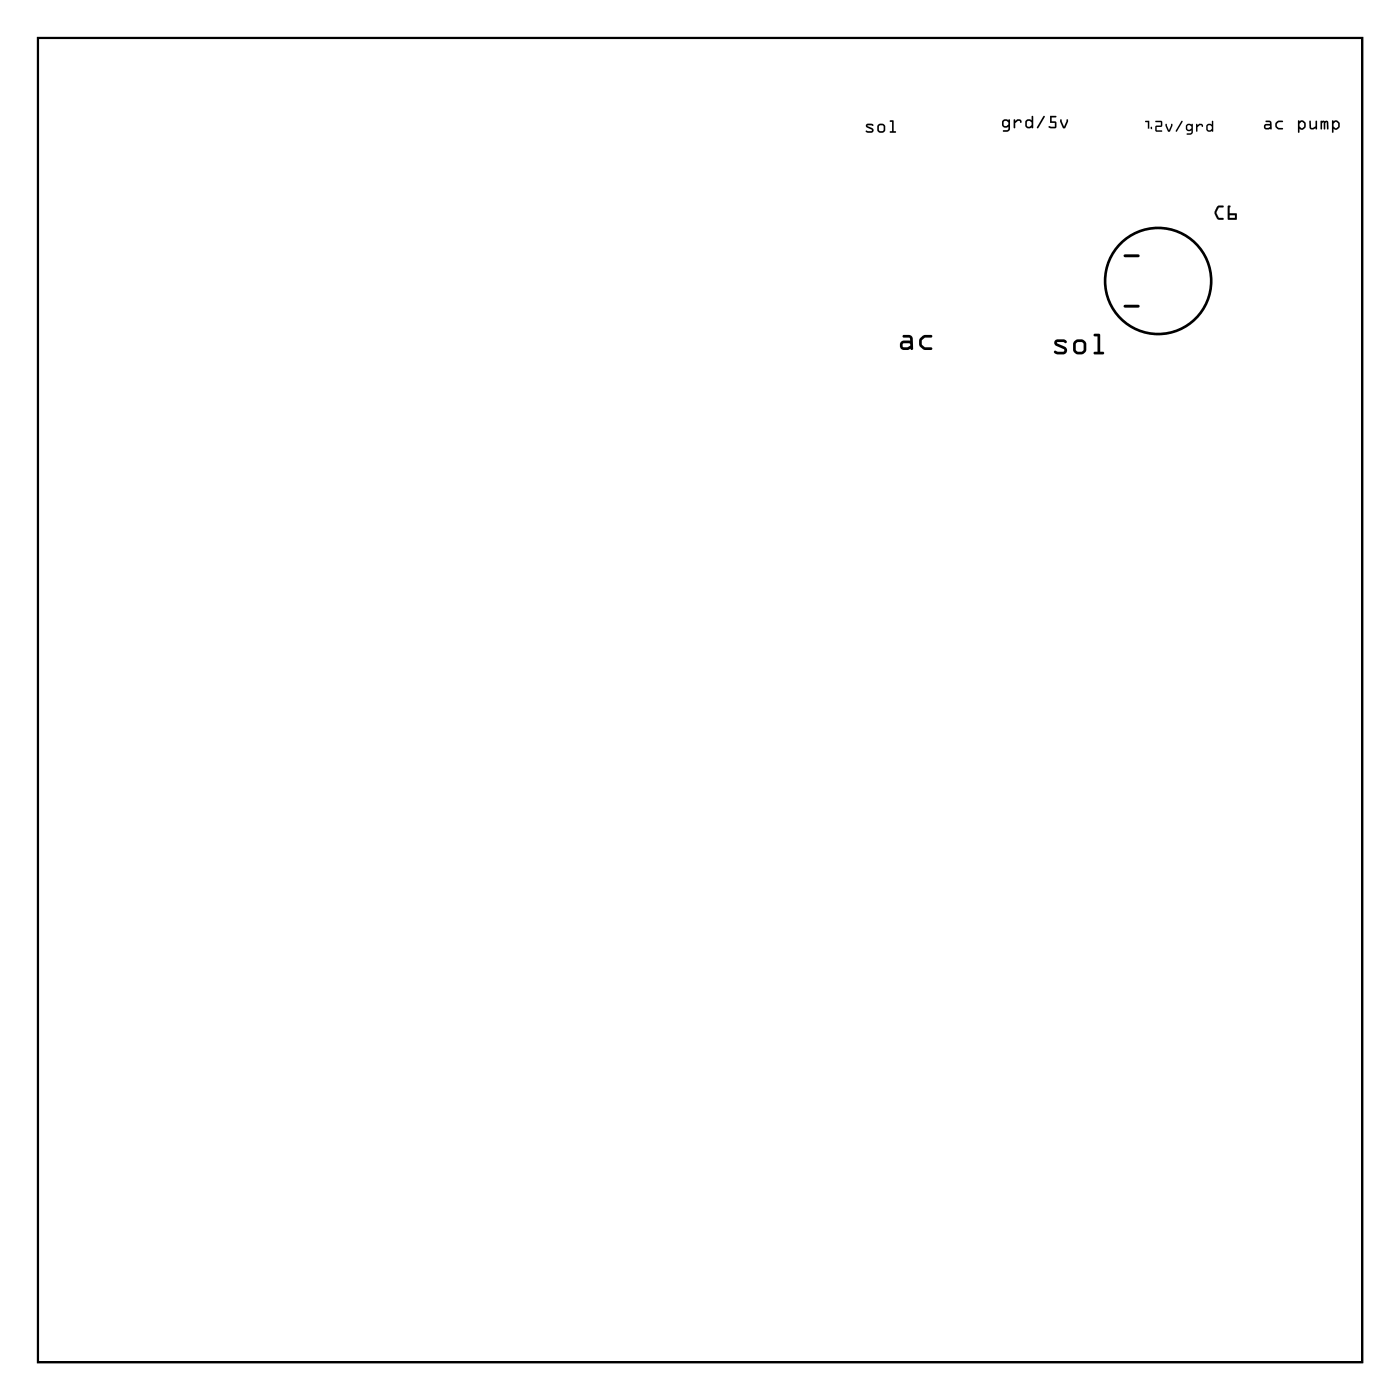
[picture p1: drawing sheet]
<svg xmlns="http://www.w3.org/2000/svg" width="134mm" height="134mm" viewBox="0 0 134 134" stroke-linecap="round" stroke-linejoin="round" font-family="sans-serif">
<path d="M3.6 3.6h126.8v126.8h-126.8z" fill="none" stroke="#000" stroke-width=".2"/>
<path d="M3.6 3.6h126.8v126.8h-126.8z" fill="none" stroke="#000" stroke-width=".1"/>
<g fill="#000">
<path d="M83 11.9h.5l.1 .1v.1l-.5-.1 .4 .3a.24 .24 0 0 1 .1 .2 .24 .24 0 0 1-.2 .2h-.4l-.1-.1v-.1l.5 .1 .1-.1-.5-.3-.1-.2zM83 11.9l-.1 .1 .1 .2 .5 .3-.1 .1-.5-.1v.1l.2 .1 .5-.1v-.3l-.5-.3h.3l.2 .1v-.2l-.2-.1zM84 12.3a.44 .44 0 0 1 .8 0 .44 .44 0 0 1-.8 0zM84 12.3a.44 .44 0 0 0 .8 0 .44 .44 0 0 0-.8 0zM84.2 12.1v.4h.3l.1-.1v-.3l-.1-.1zM84.2 12.1l.3-.1 .1 .1v.3l-.1 .1h-.3zM85.2 11.5l.4 .1v1h.2v.1h-.6v-.1h.2v-.9h-.2zM85.2 11.5v.2h.2v.9h-.2v.1h.6v-.1h-.2v-1z"/>
<path d="M83 11.9h.5l.1 .1v.1l-.5-.1 .4 .3a.24 .24 0 0 1 .1 .2 .24 .24 0 0 1-.2 .2h-.4l-.1-.1v-.1l.5 .1 .1-.1-.5-.3-.1-.2zM84 12.3a.44 .44 0 0 1 .8 0 .44 .44 0 0 1-.8 0zM84.2 12.1v.4h.3l.1-.1v-.3l-.1-.1zM85.2 11.5l.4 .1v1h.2v.1h-.6v-.1h.2v-.9h-.2z"/>
<path d="M96 11.5l.2-.1 .4 .1v-.1l.1 .1v.9l-.2 .2h-.5l.1-.1 .4-.1 .1-.3-.3 .1-.3-.1-.1-.2zM96 11.5l-.1 .4 .1 .2 .3 .1 .3-.1-.1 .3-.4 .1-.1 .1h.5l.2-.2v-.9l-.1-.1v.1l-.4-.1zM96.1 11.6v.3l.1 .2h.2l.1-.2v-.2l-.1-.1zM96.1 11.6h.3l.2 .1v.2l-.2 .2h-.2l-.1-.2zM97.1 11.4h.1v.2l.2-.2a.29 .29 0 0 1 .3 0 .29 .29 0 0 1 .1 .3l-.1 .1-.1-.2h-.1l-.3 .2v.4l-.1 .1zM97.1 11.4v.9l.1-.1v-.4l.3-.2h.1l.2 .2a.21 .21 0 0 0 0-.3 .21 .21 0 0 0-.2-.1h-.2l-.2 .2v-.2zM98.2 11.5l.3-.1 .3 .1v-.4h.1v1.2l-.1-.1-.4 .1-.2-.1v-.2zM98.2 11.5v.5l.1 .2 .1 .1 .4-.1 .1 .1v-1.2h-.1v.4l-.3-.1zM98.4 11.6l-.1 .4 .3 .1 .2-.1v-.3l-.2-.1zM98.4 11.6h.2l.2 .1v.3l-.2 .1-.3-.1zM99.9 11.1l.1 .1-.6 1.1h-.1v-.1zM99.9 11.1l-.6 1.1v.1h.1l.6-1.1v-.1zM100.5 11.1h.7l-.1 .1h-.4v.4h.4v.1l.1 .4-.1 .2h-.5l-.2-.1 .1-.1h.5v-.3h-.5zM100.5 11.1v.7h.5v.3h-.5a.13 .13 0 0 0 0 .2 .13 .13 0 0 0 .2 0h.3l.1-.1v-.5v-.1h-.4v-.4h.4h.1l-.1-.1zM101.5 11.4l.2 .1 .2 .6 .2-.6h.2v.1l-.3 .7-.2-.1-.3-.6zM101.5 11.4v.2l.3 .6 .2 .1 .3-.7v-.1h-.2l-.2 .6-.2-.6z"/>
<path d="M96 11.5l.2-.1 .4 .1v-.1l.1 .1v.9l-.2 .2h-.5l.1-.1 .4-.1 .1-.3-.3 .1-.3-.1-.1-.2zM96.1 11.6v.3l.1 .2h.2l.1-.2v-.2l-.1-.1zM97.1 11.4h.1v.2l.2-.2a.29 .29 0 0 1 .3 0 .29 .29 0 0 1 .1 .3l-.1 .1-.1-.2h-.1l-.3 .2v.4l-.1 .1zM98.2 11.5l.3-.1 .3 .1v-.4h.1v1.2l-.1-.1-.4 .1-.1-.1-.1-.2zM98.4 11.6l-.1 .4 .3 .1 .2-.1v-.3l-.2-.1zM99.9 11.1l.1 .1-.6 1.1h-.1v-.1zM100.5 11.1h.6l.1 .1h-.1h-.4v.4h.4v.1v.5l-.1 .1h-.3a.13 .13 0 0 1-.2 0 .13 .13 0 0 1 0-.2h.5v-.3h-.5zM101.5 11.4l.2 .1 .2 .6 .2-.6h.2v.1l-.3 .7-.2-.1-.3-.6z"/>
<path d="M109.7 11.6h.3v.9h.2v-.3l.1-.1v.5h-.7l.1-.1h.2v-.8h-.2zM109.7 11.6v.1h.2v.8h-.2l-.1 .1h.7v-.5l-.1 .1v.3h-.2v-.9zM110.6 11.6h.6h.1v.5l-.5 .1v.3h.4v.1h-.6l.1-.5 .5-.1v-.3h-.5zM110.6 11.6l.1 .1h.5v.3l-.5 .1-.1 .5h.6v-.1h-.4v-.3l.5-.1v-.5h-.1zM111.6 11.9h.1l.2 .6 .2-.6h.2l-.3 .7h-.2l-.2-.6zM111.6 11.9v.1l.2 .6h.2l.3-.7h-.2l-.2 .6-.2-.6zM113.1 11.6l.1 .1-.6 .9v-.1zM113.1 11.6l-.5 .9v.1l.6-.9v-.1zM113.6 12l.2-.2 .3 .1h.1v.8l-.2 .2h-.4l.1-.1 .3-.1 .1-.2-.2 .1-.3-.1-.1-.2zM113.6 12l-.1 .3 .1 .2 .3 .1 .2-.1-.1 .2-.3 .1-.1 .1h.4l.2-.2v-.8h-.1h-.3zM113.7 12v.3l.1 .1h.1l.2-.1v-.2l-.2-.1zM113.7 12h.2l.2 .1v.2l-.2 .1h-.1l-.1-.1zM114.5 11.9h.1l.1 .1 .1-.1a.25 .25 0 0 1 .3 0 .25 .25 0 0 1 .1 .2l-.1 .1-.1-.2h-.1l-.2 .2v.4h-.1zM114.5 11.9l.1 .7h.1v-.4l.2-.2h.1l.2 .2a.18 .18 0 0 0 0-.3 .18 .18 0 0 0-.2 0h-.2l-.1 .1-.1-.1zM115.6 11.9l.2-.1 .2 .1v-.3h.2v1l-.2-.1-.3 .1-.1-.1-.1-.1zM115.6 11.9l-.1 .5 .1 .1 .1 .1 .3-.1 .2 .1v-1h-.2v.3h-.2zM115.7 12l-.1 .4 .3 .1 .1-.2v-.2l-.1-.1zM115.7 12h.2l.1 .1v.2l-.1 .2-.3-.1z"/>
<path d="M109.7 11.6h.3v.9h.2v-.3l.1-.1v.5h-.7l.1-.1h.2v-.8h-.2zM110.6 11.6h.6h.1v.5l-.5 .1v.3h.4v.1h-.6l.1-.5 .5-.1v-.3h-.5zM111.6 11.9h.1l.2 .6 .2-.6h.2l-.3 .7h-.2l-.2-.6zM113.1 11.6l.1 .1-.6 .9v-.1zM113.6 12l.2-.2 .3 .1h.1v.8l-.2 .2h-.4l.1-.1 .3-.1 .1-.2-.2 .1-.3-.1-.1-.2zM113.7 12v.3l.1 .1h.1l.2-.1v-.2l-.2-.1zM114.5 11.9h.1l.1 .1 .1-.1a.25 .25 0 0 1 .3 0 .25 .25 0 0 1 .1 .2l-.1 .1-.1-.2h-.1l-.2 .2v.4h-.1zM115.6 11.9l.2-.1 .2 .1v-.3h.2v1l-.2-.1-.3 .1-.1-.1-.1-.1zM115.7 12l-.1 .4 .3 .1 .1-.2v-.2l-.1-.1z"/>
<path d="M121.2 11.6h.4l.2 .2v.6h-.6a.27 .27 0 0 1-.2-.3 .27 .27 0 0 1 .2-.2h.4v-.1l-.4-.1zM121.2 11.6v.1l.4 .1v.1h-.4a.27 .27 0 0 0-.2 .2 .27 .27 0 0 0 .2 .3h.5l.1-.6-.2-.2zM121.2 12v.2h.4v-.2zM121.2 12h.4v.2h-.4zM122.2 11.7l.2-.1h.5l-.1 .1h-.4l-.1 .2v.2l.1 .1 .4 .1v.1l-.5-.1a.43 .43 0 0 1-.1-.6zM122.2 11.7l-.1 .2 .1 .3 .2 .2h.4v-.1l-.4-.1-.1-.1v-.3l.1-.1h.4v-.1h-.4zM124.3 11.5h.1v.1l.2-.1h.2l.2 .4a.42 .42 0 0 1-.2 .5h-.2l-.2-.1v.4h-.1zM124.3 11.5v1.1l.1 .1v-.1v-.3l.3 .1 .3-.1v-.4l-.2-.4h-.2l-.2 .1v-.1zM124.6 11.7l-.2 .1v.3l.3 .2 .2-.2v-.2l-.2-.2zM124.6 11.7h.1l.2 .2v.2l-.2 .2-.3-.2v-.3zM125.4 11.6h.1v.6h.2l.3-.1v-.5h.1v.8h-.1v-.1a.34 .34 0 0 1-.6-.1zM125.4 11.6v.6a.27 .27 0 0 0 .4 .2l.2-.1v.1h.1v-.8h-.1v.5l-.4 .1h-.1v-.6zM126.5 11.6h.4a.18 .18 0 0 1 .2 0 .18 .18 0 0 1 .1 .1v.7h-.1l-.1-.7-.1 .1v.6h-.1l-.1-.7-.1 .1v.6h-.1zM126.5 11.6v.8h.1v-.6l.1-.1 .1 .7h.1v-.6l.1-.1 .1 .6 .1 .1v-.7a.18 .18 0 0 0-.1-.1 .18 .18 0 0 0-.2 0zM127.6 11.5h.1v.1l.1-.1h.2l.3 .4a.42 .42 0 0 1-.2 .5h-.2l-.2-.1v.4h-.2zM127.6 11.5l-.1 1.1 .1 .1 .1-.1v-.3l.2 .1 .3-.1 .1-.4-.3-.4h-.2l-.1 .1v-.1zM127.8 11.7l-.1 .1v.3l.3 .2 .1-.2v-.2l-.1-.2zM127.8 11.7h.2l.1 .2v.2l-.2 .2-.2-.2v-.3z"/>
<path d="M121.2 11.6h.4l.2 .2-.1 .6h-.5a.27 .27 0 0 1-.2-.3 .27 .27 0 0 1 .2-.2h.4v-.1l-.4-.1zM121.2 12v.2h.4v-.2zM122.2 11.7l.2-.1h.5l-.1 .1h-.4l-.1 .2v.2l.1 .1 .5 .1-.1 .1h-.3a.42 .42 0 0 1-.3-.7zM124.3 11.5h.1v.1l.2-.1h.2l.2 .3a.46 .46 0 0 1-.3 .6l-.3-.1v.4h-.1zM124.6 11.7l-.2 .1v.3l.3 .2 .2-.2v-.2l-.2-.2zM125.4 11.6h.1v.6h.1l.4-.1v-.5h.1v.8h-.1v-.1a.33 .33 0 0 1-.4 .1 .33 .33 0 0 1-.2-.2zM126.5 11.6h.6l.1 .8h-.1l-.1-.7-.1 .1v.6h-.1l-.1-.7-.1 .1v.6h-.1zM127.6 11.5h.1v.1l.1-.1h.2l.3 .3a.46 .46 0 0 1-.4 .6l-.2-.1v.4h-.2zM127.8 11.7l-.1 .1v.3l.2 .2 .2-.2v-.2l-.1-.2z"/>
<path d="M86.5 32.1h.5a.38 .38 0 0 1 .4 .3v1a.13 .13 0 0 1-.1 .1 .13 .13 0 0 1-.1-.1l-.2 .1h-.5a.46 .46 0 0 1-.3-.4 .46 .46 0 0 1 .3-.5h.7l-.1-.2-.1-.1h-.5zM86.5 32.1v.2h.5l.1 .1 .1 .2h-.7a.46 .46 0 0 0-.3 .5 .46 .46 0 0 0 .3 .4h.5l.2-.1a.13 .13 0 0 0 .1 .1 .13 .13 0 0 0 .1-.1v-1a.38 .38 0 0 0-.4-.3zM86.5 32.9l-.1 .2 .1 .1 .4 .1 .3-.2-.1-.2zM86.5 32.9h.6l.1 .2-.3 .2-.4-.1-.1-.1zM88.1 32.3l.4-.2h.6a.13 .13 0 0 1 .2 .1 .13 .13 0 0 1-.2 .1h-.5l-.3 .3v.4l.2 .2 .6 .1a.13 .13 0 0 1 .2 .1 .13 .13 0 0 1-.2 .1h-.5l-.2-.1a.73 .73 0 0 1-.3-1.1zM88.1 32.4a.74 .74 0 0 0 0 .8l.4 .3h.6a.13 .13 0 0 0 .2-.1 .13 .13 0 0 0-.2-.1h-.5l-.3-.4v-.3l.2-.2 .6-.1a.13 .13 0 0 0 .2-.1 .13 .13 0 0 0-.2-.1h-.6z"/>
<path d="M86.5 32.1h.5a.38 .38 0 0 1 .4 .3v1a.13 .13 0 0 1-.1 .1 .13 .13 0 0 1-.1-.1l-.2 .1h-.5a.46 .46 0 0 1-.3-.4 .46 .46 0 0 1 .3-.5h.7l-.1-.2-.1-.1h-.5zM86.5 32.9l-.1 .2 .1 .1 .4 .1 .3-.2-.1-.2zM88.1 32.4l.4-.3h.6a.13 .13 0 0 1 .2 .1 .13 .13 0 0 1-.2 .1h-.5l-.3 .3v.4l.2 .2 .6 .1a.13 .13 0 0 1 .2 .1 .13 .13 0 0 1-.2 .1h-.5a.71 .71 0 0 1-.5-1.1z"/>
<path d="M101 32.6a.99 .99 0 0 1 1.1 .1 .13 .13 0 0 1 0 .1 .13 .13 0 0 1-.1 0h-.2h-.5h-.1l.7 .4a.39 .39 0 0 1 .3 .4 .39 .39 0 0 1-.4 .3h-.5l-.3-.1a.13 .13 0 0 1-.1-.2 .13 .13 0 0 1 .2 0l.7 .1 .1-.2-.1-.1-.7-.3-.2-.3zM101 32.6l-.1 .2 .2 .3 .7 .3 .1 .1-.1 .2h-.6a.14 .14 0 0 0-.2-.1 .14 .14 0 0 0 0 .2 .88 .88 0 0 0 1.1-.1l.1-.3-.2-.2-.8-.4 .1-.1h.5a.17 .17 0 0 0 .2 .2 .17 .17 0 0 0 .1-.2 .97 .97 0 0 0-1.1-.1zM102.9 32.7l.3-.2h.4l.3 .2a1.02 1.02 0 0 1 .1 .8l-.1 .2-.2 .2h-.6l-.2-.1a1.06 1.06 0 0 1-.1-.9zM102.9 32.7l-.1 .2a1.05 1.05 0 0 0 .1 .9l.2 .1h.6l.2-.2 .1-.2a1.02 1.02 0 0 0-.1-.8l-.4-.2a.64 .64 0 0 0-.6 .2zM103.1 32.9l-.1 .7 .2 .1 .4-.1 .2-.1-.1-.6-.2-.1h-.3zM103.1 32.9l.1-.1 .3-.1 .2 .2 .1 .6-.2 .1-.4 .1-.2-.1zM104.8 32h.4h.1v1.7h.3a.13 .13 0 0 1 .1 .1 .13 .13 0 0 1-.1 .1h-.8a.13 .13 0 0 1-.1-.1 .13 .13 0 0 1 .1-.1h.3v-1.5h-.3zM104.8 32v.2h.3v1.5h-.3a.13 .13 0 0 0-.1 .1 .13 .13 0 0 0 .1 .1h.8a.13 .13 0 0 0 .1-.1 .13 .13 0 0 0-.1-.1h-.3v-1.7h-.1z"/>
<path d="M101 32.6a.99 .99 0 0 1 1.1 .1 .14 .14 0 0 1 0 .2 .14 .14 0 0 1-.2-.1h-.6h-.1l.7 .4a.39 .39 0 0 1 .3 .4 .39 .39 0 0 1-.4 .3h-.5l-.3-.1a.17 .17 0 0 1 .1-.2 .17 .17 0 0 1 .2 .1h.5l.1-.2-.1-.1-.7-.3-.2-.3zM102.9 32.7v-.1a.64 .64 0 0 1 .7-.1l.3 .2a1.02 1.02 0 0 1 .1 .8l-.1 .2-.2 .2h-.6l-.2-.1a1.05 1.05 0 0 1-.1-.9zM103.1 32.9l-.1 .7 .2 .1 .4-.1 .2-.1-.1-.6-.2-.1h-.3zM104.8 32h.4h.1v1.7h.3a.13 .13 0 0 1 .1 .1 .13 .13 0 0 1-.1 .1h-.8a.13 .13 0 0 1-.1-.1 .13 .13 0 0 1 .1-.1h.3v-1.5h-.3z"/>
<path d="M116.6 19.8l.5-.1a.1 .1 0 0 1 .1 .1 .1 .1 0 0 1-.1 .1h-.4l-.2 .5 .2 .5h.4a.1 .1 0 0 1 .1 .1 .1 .1 0 0 1-.1 .1l-.5-.1-.3-.5v-.2zM116.6 19.8l-.3 .4a.83 .83 0 0 0 .4 .8h.4h.1l-.1-.1h-.4l-.2-.4v-.2l.2-.4 .4-.1h.1l-.1-.1h-.3zM117.6 19.7h.1a.09 .09 0 0 1 .1 .1 .09 .09 0 0 1-.1 .1v.5l.7 .1v.5h-.8zM117.6 19.7v1.3h.8v-.5l-.7-.1v-.5l.1-.1zM117.7 20.6v.3h.6v-.3zM117.7 20.6h.6v.3h-.6z"/>
<path d="M116.6 19.8l.2-.1h.4l-.1 .2h-.4l-.2 .5 .2 .5h.4l.1 .1h-.1a.6 .6 0 0 1-.8-.5v-.3zM117.6 19.7h.2l-.1 .2v.5l.7 .1v.5h-.8zM117.7 20.6v.3h.6v-.3z"/>
</g>
<circle cx="110.9" cy="26.9" r="5.1" fill="none" stroke="#000" stroke-width=".25"/>
<path d="M107.7 24.5h1.3M107.7 29.3h1.3" fill="none" stroke="#000" stroke-width=".28"/>
<circle cx="28.7" cy="30.8" r=".7" fill="#fff"/>
<circle cx="28.7" cy="30.8" r=".7" fill="none" stroke="#fff" stroke-width=".76" stroke-linecap="butt"/>
<path d="M123.3 113h1.5v1.6h-1.5z" fill="#fff"/>
<path d="M123.3 113h1.5v1.6h-1.5z" fill="none" stroke="#fff" stroke-width=".76" stroke-linecap="butt"/>
<circle cx="124.1" cy="113.8" r=".79" fill="#fff"/>
<circle cx="124.1" cy="113.8" r=".79" fill="none" stroke="#fff" stroke-width=".76" stroke-linecap="butt"/>
<circle cx="124.1" cy="116.4" r=".79" fill="#fff"/>
<circle cx="124.1" cy="116.4" r=".79" fill="none" stroke="#fff" stroke-width=".76" stroke-linecap="butt"/>
<circle cx="124.1" cy="118.9" r=".79" fill="#fff"/>
<circle cx="124.1" cy="118.9" r=".79" fill="none" stroke="#fff" stroke-width=".76" stroke-linecap="butt"/>
<path d="M123.3 113h1.5v1.6h-1.5z" fill="#fff"/>
<path d="M123.3 113h1.5v1.6h-1.5z" fill="none" stroke="#fff" stroke-width=".76" stroke-linecap="butt"/>
<circle cx="124.1" cy="113.8" r=".79" fill="#fff"/>
<circle cx="124.1" cy="113.8" r=".79" fill="none" stroke="#fff" stroke-width=".76" stroke-linecap="butt"/>
<circle cx="124.1" cy="116.4" r=".79" fill="#fff"/>
<circle cx="124.1" cy="116.4" r=".79" fill="none" stroke="#fff" stroke-width=".76" stroke-linecap="butt"/>
<circle cx="124.1" cy="118.9" r=".79" fill="#fff"/>
<circle cx="124.1" cy="118.9" r=".79" fill="none" stroke="#fff" stroke-width=".76" stroke-linecap="butt"/>
<path d="M94.1 122h1.5v1.6h-1.5z" fill="#fff"/>
<path d="M94.1 122h1.5v1.6h-1.5z" fill="none" stroke="#fff" stroke-width=".76" stroke-linecap="butt"/>
<circle cx="94.9" cy="122.8" r=".79" fill="#fff"/>
<circle cx="94.9" cy="122.8" r=".79" fill="none" stroke="#fff" stroke-width=".76" stroke-linecap="butt"/>
<circle cx="92.3" cy="122.8" r=".79" fill="#fff"/>
<circle cx="92.3" cy="122.8" r=".79" fill="none" stroke="#fff" stroke-width=".76" stroke-linecap="butt"/>
<circle cx="89.8" cy="122.8" r=".79" fill="#fff"/>
<circle cx="89.8" cy="122.8" r=".79" fill="none" stroke="#fff" stroke-width=".76" stroke-linecap="butt"/>
<path d="M94.1 122h1.5v1.6h-1.5z" fill="#fff"/>
<path d="M94.1 122h1.5v1.6h-1.5z" fill="none" stroke="#fff" stroke-width=".76" stroke-linecap="butt"/>
<circle cx="94.9" cy="122.8" r=".79" fill="#fff"/>
<circle cx="94.9" cy="122.8" r=".79" fill="none" stroke="#fff" stroke-width=".76" stroke-linecap="butt"/>
<circle cx="92.3" cy="122.8" r=".79" fill="#fff"/>
<circle cx="92.3" cy="122.8" r=".79" fill="none" stroke="#fff" stroke-width=".76" stroke-linecap="butt"/>
<circle cx="89.8" cy="122.8" r=".79" fill="#fff"/>
<circle cx="89.8" cy="122.8" r=".79" fill="none" stroke="#fff" stroke-width=".76" stroke-linecap="butt"/>
<path d="M56.6 121.8h1.5v1.6h-1.5z" fill="#fff"/>
<path d="M56.6 121.8h1.5v1.6h-1.5z" fill="none" stroke="#fff" stroke-width=".76" stroke-linecap="butt"/>
<circle cx="57.3" cy="122.6" r=".79" fill="#fff"/>
<circle cx="57.3" cy="122.6" r=".79" fill="none" stroke="#fff" stroke-width=".76" stroke-linecap="butt"/>
<circle cx="54.8" cy="122.6" r=".79" fill="#fff"/>
<circle cx="54.8" cy="122.6" r=".79" fill="none" stroke="#fff" stroke-width=".76" stroke-linecap="butt"/>
<circle cx="52.3" cy="122.6" r=".79" fill="#fff"/>
<circle cx="52.3" cy="122.6" r=".79" fill="none" stroke="#fff" stroke-width=".76" stroke-linecap="butt"/>
<path d="M56.6 121.8h1.5v1.6h-1.5z" fill="#fff"/>
<path d="M56.6 121.8h1.5v1.6h-1.5z" fill="none" stroke="#fff" stroke-width=".76" stroke-linecap="butt"/>
<circle cx="57.3" cy="122.6" r=".79" fill="#fff"/>
<circle cx="57.3" cy="122.6" r=".79" fill="none" stroke="#fff" stroke-width=".76" stroke-linecap="butt"/>
<circle cx="54.8" cy="122.6" r=".79" fill="#fff"/>
<circle cx="54.8" cy="122.6" r=".79" fill="none" stroke="#fff" stroke-width=".76" stroke-linecap="butt"/>
<circle cx="52.3" cy="122.6" r=".79" fill="#fff"/>
<circle cx="52.3" cy="122.6" r=".79" fill="none" stroke="#fff" stroke-width=".76" stroke-linecap="butt"/>
<path d="M123.4 74.8h1.6v1.6h-1.6z" fill="#fff"/>
<path d="M123.4 74.8h1.6v1.6h-1.6z" fill="none" stroke="#fff" stroke-width=".76" stroke-linecap="butt"/>
<circle cx="124.2" cy="75.6" r=".79" fill="#fff"/>
<circle cx="124.2" cy="75.6" r=".79" fill="none" stroke="#fff" stroke-width=".76" stroke-linecap="butt"/>
<circle cx="124.2" cy="78.1" r=".79" fill="#fff"/>
<circle cx="124.2" cy="78.1" r=".79" fill="none" stroke="#fff" stroke-width=".76" stroke-linecap="butt"/>
<circle cx="124.2" cy="80.7" r=".79" fill="#fff"/>
<circle cx="124.2" cy="80.7" r=".79" fill="none" stroke="#fff" stroke-width=".76" stroke-linecap="butt"/>
<path d="M123.4 74.8h1.6v1.6h-1.6z" fill="#fff"/>
<path d="M123.4 74.8h1.6v1.6h-1.6z" fill="none" stroke="#fff" stroke-width=".76" stroke-linecap="butt"/>
<circle cx="124.2" cy="75.6" r=".79" fill="#fff"/>
<circle cx="124.2" cy="75.6" r=".79" fill="none" stroke="#fff" stroke-width=".76" stroke-linecap="butt"/>
<circle cx="124.2" cy="78.1" r=".79" fill="#fff"/>
<circle cx="124.2" cy="78.1" r=".79" fill="none" stroke="#fff" stroke-width=".76" stroke-linecap="butt"/>
<circle cx="124.2" cy="80.7" r=".79" fill="#fff"/>
<circle cx="124.2" cy="80.7" r=".79" fill="none" stroke="#fff" stroke-width=".76" stroke-linecap="butt"/>
<path d="M19.4 91.4h1.5v1.6h-1.5z" fill="#fff"/>
<path d="M19.4 91.4h1.5v1.6h-1.5z" fill="none" stroke="#fff" stroke-width=".76" stroke-linecap="butt"/>
<circle cx="20.2" cy="92.2" r=".79" fill="#fff"/>
<circle cx="20.2" cy="92.2" r=".79" fill="none" stroke="#fff" stroke-width=".76" stroke-linecap="butt"/>
<circle cx="20.2" cy="89.7" r=".79" fill="#fff"/>
<circle cx="20.2" cy="89.7" r=".79" fill="none" stroke="#fff" stroke-width=".76" stroke-linecap="butt"/>
<circle cx="20.2" cy="87.1" r=".79" fill="#fff"/>
<circle cx="20.2" cy="87.1" r=".79" fill="none" stroke="#fff" stroke-width=".76" stroke-linecap="butt"/>
<path d="M19.4 91.4h1.5v1.6h-1.5z" fill="#fff"/>
<path d="M19.4 91.4h1.5v1.6h-1.5z" fill="none" stroke="#fff" stroke-width=".76" stroke-linecap="butt"/>
<circle cx="20.2" cy="92.2" r=".79" fill="#fff"/>
<circle cx="20.2" cy="92.2" r=".79" fill="none" stroke="#fff" stroke-width=".76" stroke-linecap="butt"/>
<circle cx="20.2" cy="89.7" r=".79" fill="#fff"/>
<circle cx="20.2" cy="89.7" r=".79" fill="none" stroke="#fff" stroke-width=".76" stroke-linecap="butt"/>
<circle cx="20.2" cy="87.1" r=".79" fill="#fff"/>
<circle cx="20.2" cy="87.1" r=".79" fill="none" stroke="#fff" stroke-width=".76" stroke-linecap="butt"/>
<path d="M18.9 121.7h1.6v1.6h-1.6z" fill="#fff"/>
<path d="M18.9 121.7h1.6v1.6h-1.6z" fill="none" stroke="#fff" stroke-width=".76" stroke-linecap="butt"/>
<circle cx="19.7" cy="122.5" r=".79" fill="#fff"/>
<circle cx="19.7" cy="122.5" r=".79" fill="none" stroke="#fff" stroke-width=".76" stroke-linecap="butt"/>
<circle cx="17.1" cy="122.5" r=".79" fill="#fff"/>
<circle cx="17.1" cy="122.5" r=".79" fill="none" stroke="#fff" stroke-width=".76" stroke-linecap="butt"/>
<circle cx="14.6" cy="122.5" r=".79" fill="#fff"/>
<circle cx="14.6" cy="122.5" r=".79" fill="none" stroke="#fff" stroke-width=".76" stroke-linecap="butt"/>
<path d="M18.9 121.7h1.6v1.6h-1.6z" fill="#fff"/>
<path d="M18.9 121.7h1.6v1.6h-1.6z" fill="none" stroke="#fff" stroke-width=".76" stroke-linecap="butt"/>
<circle cx="19.7" cy="122.5" r=".79" fill="#fff"/>
<circle cx="19.7" cy="122.5" r=".79" fill="none" stroke="#fff" stroke-width=".76" stroke-linecap="butt"/>
<circle cx="17.1" cy="122.5" r=".79" fill="#fff"/>
<circle cx="17.1" cy="122.5" r=".79" fill="none" stroke="#fff" stroke-width=".76" stroke-linecap="butt"/>
<circle cx="14.6" cy="122.5" r=".79" fill="#fff"/>
<circle cx="14.6" cy="122.5" r=".79" fill="none" stroke="#fff" stroke-width=".76" stroke-linecap="butt"/>
<path d="M98.5 79.5h1.5v1.6h-1.5z" fill="#fff"/>
<path d="M98.5 79.5h1.5v1.6h-1.5z" fill="none" stroke="#fff" stroke-width=".76" stroke-linecap="butt"/>
<circle cx="99.3" cy="80.3" r=".79" fill="#fff"/>
<circle cx="99.3" cy="80.3" r=".79" fill="none" stroke="#fff" stroke-width=".76" stroke-linecap="butt"/>
<circle cx="99.3" cy="82.8" r=".79" fill="#fff"/>
<circle cx="99.3" cy="82.8" r=".79" fill="none" stroke="#fff" stroke-width=".76" stroke-linecap="butt"/>
<circle cx="99.3" cy="85.4" r=".79" fill="#fff"/>
<circle cx="99.3" cy="85.4" r=".79" fill="none" stroke="#fff" stroke-width=".76" stroke-linecap="butt"/>
<path d="M98.5 79.5h1.5v1.6h-1.5z" fill="#fff"/>
<path d="M98.5 79.5h1.5v1.6h-1.5z" fill="none" stroke="#fff" stroke-width=".76" stroke-linecap="butt"/>
<circle cx="99.3" cy="80.3" r=".79" fill="#fff"/>
<circle cx="99.3" cy="80.3" r=".79" fill="none" stroke="#fff" stroke-width=".76" stroke-linecap="butt"/>
<circle cx="99.3" cy="82.8" r=".79" fill="#fff"/>
<circle cx="99.3" cy="82.8" r=".79" fill="none" stroke="#fff" stroke-width=".76" stroke-linecap="butt"/>
<circle cx="99.3" cy="85.4" r=".79" fill="#fff"/>
<circle cx="99.3" cy="85.4" r=".79" fill="none" stroke="#fff" stroke-width=".76" stroke-linecap="butt"/>
<circle cx="10.2" cy="10.9" r=".6" fill="#fff"/>
<circle cx="10.2" cy="10.9" r=".6" fill="none" stroke="#fff" stroke-width=".65" stroke-linecap="butt"/>
<path d="M9.6 10.3h1.2v1.2h-1.2z" fill="#fff"/>
<path d="M9.6 10.3h1.2v1.2h-1.2z" fill="none" stroke="#fff" stroke-width=".65" stroke-linecap="butt"/>
<circle cx="10.2" cy="8.4" r=".6" fill="#fff"/>
<circle cx="10.2" cy="8.4" r=".6" fill="none" stroke="#fff" stroke-width=".65" stroke-linecap="butt"/>
<circle cx="10.2" cy="10.9" r=".6" fill="#fff"/>
<circle cx="10.2" cy="10.9" r=".6" fill="none" stroke="#fff" stroke-width=".65" stroke-linecap="butt"/>
<path d="M9.6 10.3h1.2v1.2h-1.2z" fill="#fff"/>
<path d="M9.6 10.3h1.2v1.2h-1.2z" fill="none" stroke="#fff" stroke-width=".65" stroke-linecap="butt"/>
<circle cx="10.2" cy="8.4" r=".6" fill="#fff"/>
<circle cx="10.2" cy="8.4" r=".6" fill="none" stroke="#fff" stroke-width=".65" stroke-linecap="butt"/>
<circle cx="81.8" cy="34.6" r=".78" fill="#fff"/>
<circle cx="81.8" cy="34.6" r=".78" fill="none" stroke="#fff" stroke-width=".51"/>
<circle cx="81.8" cy="19.4" r=".78" fill="#fff"/>
<circle cx="81.8" cy="19.4" r=".78" fill="none" stroke="#fff" stroke-width=".51"/>
<circle cx="89.4" cy="19.4" r=".78" fill="#fff"/>
<circle cx="89.4" cy="19.4" r=".78" fill="none" stroke="#fff" stroke-width=".51"/>
<circle cx="89.4" cy="37.2" r=".78" fill="#fff"/>
<circle cx="89.4" cy="37.2" r=".78" fill="none" stroke="#fff" stroke-width=".51"/>
<circle cx="89.4" cy="29.6" r=".78" fill="#fff"/>
<circle cx="89.4" cy="29.6" r=".78" fill="none" stroke="#fff" stroke-width=".51"/>
<circle cx="81.8" cy="34.6" r=".78" fill="#fff"/>
<circle cx="81.8" cy="34.6" r=".78" fill="none" stroke="#fff" stroke-width=".51"/>
<circle cx="81.8" cy="19.4" r=".78" fill="#fff"/>
<circle cx="81.8" cy="19.4" r=".78" fill="none" stroke="#fff" stroke-width=".51"/>
<circle cx="89.4" cy="19.4" r=".78" fill="#fff"/>
<circle cx="89.4" cy="19.4" r=".78" fill="none" stroke="#fff" stroke-width=".51"/>
<circle cx="89.4" cy="37.2" r=".78" fill="#fff"/>
<circle cx="89.4" cy="37.2" r=".78" fill="none" stroke="#fff" stroke-width=".51"/>
<circle cx="89.4" cy="29.6" r=".78" fill="#fff"/>
<circle cx="89.4" cy="29.6" r=".78" fill="none" stroke="#fff" stroke-width=".51"/>
<circle cx="81.8" cy="34.6" r=".78" fill="#fff"/>
<circle cx="81.8" cy="34.6" r=".78" fill="none" stroke="#fff" stroke-width=".51"/>
<circle cx="81.8" cy="19.4" r=".78" fill="#fff"/>
<circle cx="81.8" cy="19.4" r=".78" fill="none" stroke="#fff" stroke-width=".51"/>
<circle cx="89.4" cy="19.4" r=".78" fill="#fff"/>
<circle cx="89.4" cy="19.4" r=".78" fill="none" stroke="#fff" stroke-width=".51"/>
<circle cx="89.4" cy="37.2" r=".78" fill="#fff"/>
<circle cx="89.4" cy="37.2" r=".78" fill="none" stroke="#fff" stroke-width=".51"/>
<circle cx="89.4" cy="29.6" r=".78" fill="#fff"/>
<circle cx="89.4" cy="29.6" r=".78" fill="none" stroke="#fff" stroke-width=".51"/>
<circle cx="93.6" cy="34.7" r=".78" fill="#fff"/>
<circle cx="93.6" cy="34.7" r=".78" fill="none" stroke="#fff" stroke-width=".51"/>
<circle cx="93.6" cy="19.5" r=".78" fill="#fff"/>
<circle cx="93.6" cy="19.5" r=".78" fill="none" stroke="#fff" stroke-width=".51"/>
<circle cx="101.2" cy="19.5" r=".78" fill="#fff"/>
<circle cx="101.2" cy="19.5" r=".78" fill="none" stroke="#fff" stroke-width=".51"/>
<circle cx="101.2" cy="37.2" r=".78" fill="#fff"/>
<circle cx="101.2" cy="37.2" r=".78" fill="none" stroke="#fff" stroke-width=".51"/>
<circle cx="101.2" cy="29.6" r=".78" fill="#fff"/>
<circle cx="101.2" cy="29.6" r=".78" fill="none" stroke="#fff" stroke-width=".51"/>
<circle cx="93.6" cy="34.7" r=".78" fill="#fff"/>
<circle cx="93.6" cy="34.7" r=".78" fill="none" stroke="#fff" stroke-width=".51"/>
<circle cx="93.6" cy="19.5" r=".78" fill="#fff"/>
<circle cx="93.6" cy="19.5" r=".78" fill="none" stroke="#fff" stroke-width=".51"/>
<circle cx="101.2" cy="19.5" r=".78" fill="#fff"/>
<circle cx="101.2" cy="19.5" r=".78" fill="none" stroke="#fff" stroke-width=".51"/>
<circle cx="101.2" cy="37.2" r=".78" fill="#fff"/>
<circle cx="101.2" cy="37.2" r=".78" fill="none" stroke="#fff" stroke-width=".51"/>
<circle cx="101.2" cy="29.6" r=".78" fill="#fff"/>
<circle cx="101.2" cy="29.6" r=".78" fill="none" stroke="#fff" stroke-width=".51"/>
<circle cx="93.6" cy="34.7" r=".78" fill="#fff"/>
<circle cx="93.6" cy="34.7" r=".78" fill="none" stroke="#fff" stroke-width=".51"/>
<circle cx="93.6" cy="19.5" r=".78" fill="#fff"/>
<circle cx="93.6" cy="19.5" r=".78" fill="none" stroke="#fff" stroke-width=".51"/>
<circle cx="101.2" cy="19.5" r=".78" fill="#fff"/>
<circle cx="101.2" cy="19.5" r=".78" fill="none" stroke="#fff" stroke-width=".51"/>
<circle cx="101.2" cy="37.2" r=".78" fill="#fff"/>
<circle cx="101.2" cy="37.2" r=".78" fill="none" stroke="#fff" stroke-width=".51"/>
<circle cx="101.2" cy="29.6" r=".78" fill="#fff"/>
<circle cx="101.2" cy="29.6" r=".78" fill="none" stroke="#fff" stroke-width=".51"/>
<path d="M51.7 20.1h1.4v1.5h-1.4z" fill="#fff"/>
<path d="M51.7 20.1h1.4v1.5h-1.4z" fill="none" stroke="#fff" stroke-width=".69" stroke-linecap="butt"/>
<circle cx="49.9" cy="20.9" r=".72" fill="#fff"/>
<circle cx="49.9" cy="20.9" r=".72" fill="none" stroke="#fff" stroke-width=".69" stroke-linecap="butt"/>
<circle cx="49.9" cy="23.4" r=".72" fill="#fff"/>
<circle cx="49.9" cy="23.4" r=".72" fill="none" stroke="#fff" stroke-width=".69" stroke-linecap="butt"/>
<circle cx="49.9" cy="25.9" r=".72" fill="#fff"/>
<circle cx="49.9" cy="25.9" r=".72" fill="none" stroke="#fff" stroke-width=".69" stroke-linecap="butt"/>
<circle cx="49.9" cy="28.5" r=".72" fill="#fff"/>
<circle cx="49.9" cy="28.5" r=".72" fill="none" stroke="#fff" stroke-width=".69" stroke-linecap="butt"/>
<circle cx="49.9" cy="31" r=".72" fill="#fff"/>
<circle cx="49.9" cy="31" r=".72" fill="none" stroke="#fff" stroke-width=".69" stroke-linecap="butt"/>
<circle cx="52.4" cy="20.9" r=".72" fill="#fff"/>
<circle cx="52.4" cy="20.9" r=".72" fill="none" stroke="#fff" stroke-width=".69" stroke-linecap="butt"/>
<circle cx="52.4" cy="23.4" r=".72" fill="#fff"/>
<circle cx="52.4" cy="23.4" r=".72" fill="none" stroke="#fff" stroke-width=".69" stroke-linecap="butt"/>
<circle cx="52.4" cy="25.9" r=".72" fill="#fff"/>
<circle cx="52.4" cy="25.9" r=".72" fill="none" stroke="#fff" stroke-width=".69" stroke-linecap="butt"/>
<circle cx="52.4" cy="28.5" r=".72" fill="#fff"/>
<circle cx="52.4" cy="28.5" r=".72" fill="none" stroke="#fff" stroke-width=".69" stroke-linecap="butt"/>
<circle cx="52.4" cy="31" r=".72" fill="#fff"/>
<circle cx="52.4" cy="31" r=".72" fill="none" stroke="#fff" stroke-width=".69" stroke-linecap="butt"/>
<path d="M51.7 20.1h1.4v1.5h-1.4z" fill="#fff"/>
<path d="M51.7 20.1h1.4v1.5h-1.4z" fill="none" stroke="#fff" stroke-width=".69" stroke-linecap="butt"/>
<circle cx="49.9" cy="20.9" r=".72" fill="#fff"/>
<circle cx="49.9" cy="20.9" r=".72" fill="none" stroke="#fff" stroke-width=".69" stroke-linecap="butt"/>
<circle cx="49.9" cy="23.4" r=".72" fill="#fff"/>
<circle cx="49.9" cy="23.4" r=".72" fill="none" stroke="#fff" stroke-width=".69" stroke-linecap="butt"/>
<circle cx="49.9" cy="25.9" r=".72" fill="#fff"/>
<circle cx="49.9" cy="25.9" r=".72" fill="none" stroke="#fff" stroke-width=".69" stroke-linecap="butt"/>
<circle cx="49.9" cy="28.5" r=".72" fill="#fff"/>
<circle cx="49.9" cy="28.5" r=".72" fill="none" stroke="#fff" stroke-width=".69" stroke-linecap="butt"/>
<circle cx="49.9" cy="31" r=".72" fill="#fff"/>
<circle cx="49.9" cy="31" r=".72" fill="none" stroke="#fff" stroke-width=".69" stroke-linecap="butt"/>
<circle cx="52.4" cy="20.9" r=".72" fill="#fff"/>
<circle cx="52.4" cy="20.9" r=".72" fill="none" stroke="#fff" stroke-width=".69" stroke-linecap="butt"/>
<circle cx="52.4" cy="23.4" r=".72" fill="#fff"/>
<circle cx="52.4" cy="23.4" r=".72" fill="none" stroke="#fff" stroke-width=".69" stroke-linecap="butt"/>
<circle cx="52.4" cy="25.9" r=".72" fill="#fff"/>
<circle cx="52.4" cy="25.9" r=".72" fill="none" stroke="#fff" stroke-width=".69" stroke-linecap="butt"/>
<circle cx="52.4" cy="28.5" r=".72" fill="#fff"/>
<circle cx="52.4" cy="28.5" r=".72" fill="none" stroke="#fff" stroke-width=".69" stroke-linecap="butt"/>
<circle cx="52.4" cy="31" r=".72" fill="#fff"/>
<circle cx="52.4" cy="31" r=".72" fill="none" stroke="#fff" stroke-width=".69" stroke-linecap="butt"/>
<path d="M51.7 40.3h1.5v1.4h-1.5z" fill="#fff"/>
<path d="M51.7 40.3h1.5v1.4h-1.5z" fill="none" stroke="#fff" stroke-width=".69" stroke-linecap="butt"/>
<circle cx="49.9" cy="41" r=".72" fill="#fff"/>
<circle cx="49.9" cy="41" r=".72" fill="none" stroke="#fff" stroke-width=".69" stroke-linecap="butt"/>
<circle cx="49.9" cy="43.6" r=".72" fill="#fff"/>
<circle cx="49.9" cy="43.6" r=".72" fill="none" stroke="#fff" stroke-width=".69" stroke-linecap="butt"/>
<circle cx="49.9" cy="46.1" r=".72" fill="#fff"/>
<circle cx="49.9" cy="46.1" r=".72" fill="none" stroke="#fff" stroke-width=".69" stroke-linecap="butt"/>
<circle cx="49.9" cy="48.6" r=".72" fill="#fff"/>
<circle cx="49.9" cy="48.6" r=".72" fill="none" stroke="#fff" stroke-width=".69" stroke-linecap="butt"/>
<circle cx="49.9" cy="51.2" r=".72" fill="#fff"/>
<circle cx="49.9" cy="51.2" r=".72" fill="none" stroke="#fff" stroke-width=".69" stroke-linecap="butt"/>
<circle cx="52.4" cy="41" r=".72" fill="#fff"/>
<circle cx="52.4" cy="41" r=".72" fill="none" stroke="#fff" stroke-width=".69" stroke-linecap="butt"/>
<circle cx="52.4" cy="43.6" r=".72" fill="#fff"/>
<circle cx="52.4" cy="43.6" r=".72" fill="none" stroke="#fff" stroke-width=".69" stroke-linecap="butt"/>
<circle cx="52.4" cy="46.1" r=".72" fill="#fff"/>
<circle cx="52.4" cy="46.1" r=".72" fill="none" stroke="#fff" stroke-width=".69" stroke-linecap="butt"/>
<circle cx="52.4" cy="48.6" r=".72" fill="#fff"/>
<circle cx="52.4" cy="48.6" r=".72" fill="none" stroke="#fff" stroke-width=".69" stroke-linecap="butt"/>
<circle cx="52.4" cy="51.2" r=".72" fill="#fff"/>
<circle cx="52.4" cy="51.2" r=".72" fill="none" stroke="#fff" stroke-width=".69" stroke-linecap="butt"/>
<path d="M51.7 40.3h1.5v1.4h-1.5z" fill="#fff"/>
<path d="M51.7 40.3h1.5v1.4h-1.5z" fill="none" stroke="#fff" stroke-width=".69" stroke-linecap="butt"/>
<circle cx="49.9" cy="41" r=".72" fill="#fff"/>
<circle cx="49.9" cy="41" r=".72" fill="none" stroke="#fff" stroke-width=".69" stroke-linecap="butt"/>
<circle cx="49.9" cy="43.6" r=".72" fill="#fff"/>
<circle cx="49.9" cy="43.6" r=".72" fill="none" stroke="#fff" stroke-width=".69" stroke-linecap="butt"/>
<circle cx="49.9" cy="46.1" r=".72" fill="#fff"/>
<circle cx="49.9" cy="46.1" r=".72" fill="none" stroke="#fff" stroke-width=".69" stroke-linecap="butt"/>
<circle cx="49.9" cy="48.6" r=".72" fill="#fff"/>
<circle cx="49.9" cy="48.6" r=".72" fill="none" stroke="#fff" stroke-width=".69" stroke-linecap="butt"/>
<circle cx="49.9" cy="51.2" r=".72" fill="#fff"/>
<circle cx="49.9" cy="51.2" r=".72" fill="none" stroke="#fff" stroke-width=".69" stroke-linecap="butt"/>
<circle cx="52.4" cy="41" r=".72" fill="#fff"/>
<circle cx="52.4" cy="41" r=".72" fill="none" stroke="#fff" stroke-width=".69" stroke-linecap="butt"/>
<circle cx="52.4" cy="43.6" r=".72" fill="#fff"/>
<circle cx="52.4" cy="43.6" r=".72" fill="none" stroke="#fff" stroke-width=".69" stroke-linecap="butt"/>
<circle cx="52.4" cy="46.1" r=".72" fill="#fff"/>
<circle cx="52.4" cy="46.1" r=".72" fill="none" stroke="#fff" stroke-width=".69" stroke-linecap="butt"/>
<circle cx="52.4" cy="48.6" r=".72" fill="#fff"/>
<circle cx="52.4" cy="48.6" r=".72" fill="none" stroke="#fff" stroke-width=".69" stroke-linecap="butt"/>
<circle cx="52.4" cy="51.2" r=".72" fill="#fff"/>
<circle cx="52.4" cy="51.2" r=".72" fill="none" stroke="#fff" stroke-width=".69" stroke-linecap="butt"/>
<path d="M52.7 67.9h1.4v1.4h-1.4z" fill="#fff"/>
<path d="M52.7 67.9h1.4v1.4h-1.4z" fill="none" stroke="#fff" stroke-width=".69" stroke-linecap="butt"/>
<circle cx="50.8" cy="68.6" r=".72" fill="#fff"/>
<circle cx="50.8" cy="68.6" r=".72" fill="none" stroke="#fff" stroke-width=".69" stroke-linecap="butt"/>
<circle cx="50.8" cy="71.1" r=".72" fill="#fff"/>
<circle cx="50.8" cy="71.1" r=".72" fill="none" stroke="#fff" stroke-width=".69" stroke-linecap="butt"/>
<circle cx="50.8" cy="73.7" r=".72" fill="#fff"/>
<circle cx="50.8" cy="73.7" r=".72" fill="none" stroke="#fff" stroke-width=".69" stroke-linecap="butt"/>
<circle cx="50.8" cy="76.2" r=".72" fill="#fff"/>
<circle cx="50.8" cy="76.2" r=".72" fill="none" stroke="#fff" stroke-width=".69" stroke-linecap="butt"/>
<circle cx="50.8" cy="78.7" r=".72" fill="#fff"/>
<circle cx="50.8" cy="78.7" r=".72" fill="none" stroke="#fff" stroke-width=".69" stroke-linecap="butt"/>
<circle cx="53.4" cy="68.6" r=".72" fill="#fff"/>
<circle cx="53.4" cy="68.6" r=".72" fill="none" stroke="#fff" stroke-width=".69" stroke-linecap="butt"/>
<circle cx="53.4" cy="71.1" r=".72" fill="#fff"/>
<circle cx="53.4" cy="71.1" r=".72" fill="none" stroke="#fff" stroke-width=".69" stroke-linecap="butt"/>
<circle cx="53.4" cy="73.7" r=".72" fill="#fff"/>
<circle cx="53.4" cy="73.7" r=".72" fill="none" stroke="#fff" stroke-width=".69" stroke-linecap="butt"/>
<circle cx="53.4" cy="76.2" r=".72" fill="#fff"/>
<circle cx="53.4" cy="76.2" r=".72" fill="none" stroke="#fff" stroke-width=".69" stroke-linecap="butt"/>
<circle cx="53.4" cy="78.7" r=".72" fill="#fff"/>
<circle cx="53.4" cy="78.7" r=".72" fill="none" stroke="#fff" stroke-width=".69" stroke-linecap="butt"/>
<path d="M52.7 67.9h1.4v1.4h-1.4z" fill="#fff"/>
<path d="M52.7 67.9h1.4v1.4h-1.4z" fill="none" stroke="#fff" stroke-width=".69" stroke-linecap="butt"/>
<circle cx="50.8" cy="68.6" r=".72" fill="#fff"/>
<circle cx="50.8" cy="68.6" r=".72" fill="none" stroke="#fff" stroke-width=".69" stroke-linecap="butt"/>
<circle cx="50.8" cy="71.1" r=".72" fill="#fff"/>
<circle cx="50.8" cy="71.1" r=".72" fill="none" stroke="#fff" stroke-width=".69" stroke-linecap="butt"/>
<circle cx="50.8" cy="73.7" r=".72" fill="#fff"/>
<circle cx="50.8" cy="73.7" r=".72" fill="none" stroke="#fff" stroke-width=".69" stroke-linecap="butt"/>
<circle cx="50.8" cy="76.2" r=".72" fill="#fff"/>
<circle cx="50.8" cy="76.2" r=".72" fill="none" stroke="#fff" stroke-width=".69" stroke-linecap="butt"/>
<circle cx="50.8" cy="78.7" r=".72" fill="#fff"/>
<circle cx="50.8" cy="78.7" r=".72" fill="none" stroke="#fff" stroke-width=".69" stroke-linecap="butt"/>
<circle cx="53.4" cy="68.6" r=".72" fill="#fff"/>
<circle cx="53.4" cy="68.6" r=".72" fill="none" stroke="#fff" stroke-width=".69" stroke-linecap="butt"/>
<circle cx="53.4" cy="71.1" r=".72" fill="#fff"/>
<circle cx="53.4" cy="71.1" r=".72" fill="none" stroke="#fff" stroke-width=".69" stroke-linecap="butt"/>
<circle cx="53.4" cy="73.7" r=".72" fill="#fff"/>
<circle cx="53.4" cy="73.7" r=".72" fill="none" stroke="#fff" stroke-width=".69" stroke-linecap="butt"/>
<circle cx="53.4" cy="76.2" r=".72" fill="#fff"/>
<circle cx="53.4" cy="76.2" r=".72" fill="none" stroke="#fff" stroke-width=".69" stroke-linecap="butt"/>
<circle cx="53.4" cy="78.7" r=".72" fill="#fff"/>
<circle cx="53.4" cy="78.7" r=".72" fill="none" stroke="#fff" stroke-width=".69" stroke-linecap="butt"/>
<path d="M19.5 23.5h1.6v1.5h-1.6z" fill="#fff"/>
<path d="M19.5 23.5h1.6v1.5h-1.6z" fill="none" stroke="#fff" stroke-width=".76" stroke-linecap="butt"/>
<circle cx="20.3" cy="24.3" r=".79" fill="#fff"/>
<circle cx="20.3" cy="24.3" r=".79" fill="none" stroke="#fff" stroke-width=".76" stroke-linecap="butt"/>
<circle cx="12.7" cy="24.3" r=".79" fill="#fff"/>
<circle cx="12.7" cy="24.3" r=".79" fill="none" stroke="#fff" stroke-width=".76" stroke-linecap="butt"/>
<path d="M19.5 23.5h1.6v1.5h-1.6z" fill="#fff"/>
<path d="M19.5 23.5h1.6v1.5h-1.6z" fill="none" stroke="#fff" stroke-width=".76" stroke-linecap="butt"/>
<circle cx="20.3" cy="24.3" r=".79" fill="#fff"/>
<circle cx="20.3" cy="24.3" r=".79" fill="none" stroke="#fff" stroke-width=".76" stroke-linecap="butt"/>
<circle cx="12.7" cy="24.3" r=".79" fill="#fff"/>
<circle cx="12.7" cy="24.3" r=".79" fill="none" stroke="#fff" stroke-width=".76" stroke-linecap="butt"/>
<path d="M19.2 40.5h1.6v1.6h-1.6z" fill="#fff"/>
<path d="M19.2 40.5h1.6v1.6h-1.6z" fill="none" stroke="#fff" stroke-width=".76" stroke-linecap="butt"/>
<circle cx="20" cy="41.3" r=".79" fill="#fff"/>
<circle cx="20" cy="41.3" r=".79" fill="none" stroke="#fff" stroke-width=".76" stroke-linecap="butt"/>
<circle cx="12.4" cy="41.3" r=".79" fill="#fff"/>
<circle cx="12.4" cy="41.3" r=".79" fill="none" stroke="#fff" stroke-width=".76" stroke-linecap="butt"/>
<path d="M19.2 40.5h1.6v1.6h-1.6z" fill="#fff"/>
<path d="M19.2 40.5h1.6v1.6h-1.6z" fill="none" stroke="#fff" stroke-width=".76" stroke-linecap="butt"/>
<circle cx="20" cy="41.3" r=".79" fill="#fff"/>
<circle cx="20" cy="41.3" r=".79" fill="none" stroke="#fff" stroke-width=".76" stroke-linecap="butt"/>
<circle cx="12.4" cy="41.3" r=".79" fill="#fff"/>
<circle cx="12.4" cy="41.3" r=".79" fill="none" stroke="#fff" stroke-width=".76" stroke-linecap="butt"/>
<path d="M19.2 56.3h1.6v1.6h-1.6z" fill="#fff"/>
<path d="M19.2 56.3h1.6v1.6h-1.6z" fill="none" stroke="#fff" stroke-width=".76" stroke-linecap="butt"/>
<circle cx="20" cy="57.1" r=".79" fill="#fff"/>
<circle cx="20" cy="57.1" r=".79" fill="none" stroke="#fff" stroke-width=".76" stroke-linecap="butt"/>
<circle cx="12.4" cy="57.1" r=".79" fill="#fff"/>
<circle cx="12.4" cy="57.1" r=".79" fill="none" stroke="#fff" stroke-width=".76" stroke-linecap="butt"/>
<path d="M19.2 56.3h1.6v1.6h-1.6z" fill="#fff"/>
<path d="M19.2 56.3h1.6v1.6h-1.6z" fill="none" stroke="#fff" stroke-width=".76" stroke-linecap="butt"/>
<circle cx="20" cy="57.1" r=".79" fill="#fff"/>
<circle cx="20" cy="57.1" r=".79" fill="none" stroke="#fff" stroke-width=".76" stroke-linecap="butt"/>
<circle cx="12.4" cy="57.1" r=".79" fill="#fff"/>
<circle cx="12.4" cy="57.1" r=".79" fill="none" stroke="#fff" stroke-width=".76" stroke-linecap="butt"/>
<circle cx="112.8" cy="60.2" r=".89" fill="#fff"/>
<circle cx="112.8" cy="60.2" r=".89" fill="none" stroke="#fff" stroke-width=".99" stroke-linecap="butt"/>
<path d="M111.9 54.2h1.7v1.8h-1.7z" fill="#fff"/>
<path d="M111.9 54.2h1.7v1.8h-1.7z" fill="none" stroke="#fff" stroke-width=".99" stroke-linecap="butt"/>
<circle cx="112.8" cy="55.1" r=".89" fill="#fff"/>
<circle cx="112.8" cy="55.1" r=".89" fill="none" stroke="#fff" stroke-width=".99" stroke-linecap="butt"/>
<circle cx="107.7" cy="57.6" r=".89" fill="#fff"/>
<circle cx="107.7" cy="57.6" r=".89" fill="none" stroke="#fff" stroke-width=".99" stroke-linecap="butt"/>
<circle cx="112.8" cy="60.2" r=".89" fill="#fff"/>
<circle cx="112.8" cy="60.2" r=".89" fill="none" stroke="#fff" stroke-width=".99" stroke-linecap="butt"/>
<path d="M111.9 54.2h1.7v1.8h-1.7z" fill="#fff"/>
<path d="M111.9 54.2h1.7v1.8h-1.7z" fill="none" stroke="#fff" stroke-width=".99" stroke-linecap="butt"/>
<circle cx="112.8" cy="55.1" r=".89" fill="#fff"/>
<circle cx="112.8" cy="55.1" r=".89" fill="none" stroke="#fff" stroke-width=".99" stroke-linecap="butt"/>
<circle cx="107.7" cy="57.6" r=".89" fill="#fff"/>
<circle cx="107.7" cy="57.6" r=".89" fill="none" stroke="#fff" stroke-width=".99" stroke-linecap="butt"/>
<circle cx="115.5" cy="116.4" r=".7" fill="#fff"/>
<circle cx="115.5" cy="116.4" r=".7" fill="none" stroke="#fff" stroke-width=".76" stroke-linecap="butt"/>
<circle cx="63.5" cy="33.1" r=".7" fill="#fff"/>
<circle cx="63.5" cy="33.1" r=".7" fill="none" stroke="#fff" stroke-width=".76" stroke-linecap="butt"/>
<circle cx="73.9" cy="103.4" r=".7" fill="#fff"/>
<circle cx="73.9" cy="103.4" r=".7" fill="none" stroke="#fff" stroke-width=".76" stroke-linecap="butt"/>
<circle cx="80.2" cy="116.5" r=".7" fill="#fff"/>
<circle cx="80.2" cy="116.5" r=".7" fill="none" stroke="#fff" stroke-width=".76" stroke-linecap="butt"/>
<circle cx="73.3" cy="58.8" r=".7" fill="#fff"/>
<circle cx="73.3" cy="58.8" r=".7" fill="none" stroke="#fff" stroke-width=".76" stroke-linecap="butt"/>
<circle cx="84.1" cy="79.8" r=".7" fill="#fff"/>
<circle cx="84.1" cy="79.8" r=".7" fill="none" stroke="#fff" stroke-width=".76" stroke-linecap="butt"/>
<circle cx="42.7" cy="117.6" r=".7" fill="#fff"/>
<circle cx="42.7" cy="117.6" r=".7" fill="none" stroke="#fff" stroke-width=".76" stroke-linecap="butt"/>
<circle cx="12.6" cy="111.1" r=".7" fill="#fff"/>
<circle cx="12.6" cy="111.1" r=".7" fill="none" stroke="#fff" stroke-width=".76" stroke-linecap="butt"/>
<circle cx="21.2" cy="101" r=".7" fill="#fff"/>
<circle cx="21.2" cy="101" r=".7" fill="none" stroke="#fff" stroke-width=".76" stroke-linecap="butt"/>
<circle cx="32.8" cy="91.3" r=".7" fill="#fff"/>
<circle cx="32.8" cy="91.3" r=".7" fill="none" stroke="#fff" stroke-width=".76" stroke-linecap="butt"/>
<circle cx="15.1" cy="99.9" r=".7" fill="#fff"/>
<circle cx="15.1" cy="99.9" r=".7" fill="none" stroke="#fff" stroke-width=".76" stroke-linecap="butt"/>
<circle cx="59" cy="88.2" r=".7" fill="#fff"/>
<circle cx="59" cy="88.2" r=".7" fill="none" stroke="#fff" stroke-width=".76" stroke-linecap="butt"/>
<circle cx="58.7" cy="42.4" r=".7" fill="#fff"/>
<circle cx="58.7" cy="42.4" r=".7" fill="none" stroke="#fff" stroke-width=".76" stroke-linecap="butt"/>
<circle cx="11.8" cy="69.6" r=".7" fill="#fff"/>
<circle cx="11.8" cy="69.6" r=".7" fill="none" stroke="#fff" stroke-width=".76" stroke-linecap="butt"/>
<circle cx="19.3" cy="114.4" r=".7" fill="#fff"/>
<circle cx="19.3" cy="114.4" r=".7" fill="none" stroke="#fff" stroke-width=".76" stroke-linecap="butt"/>
<circle cx="27.8" cy="114.4" r=".7" fill="#fff"/>
<circle cx="27.8" cy="114.4" r=".7" fill="none" stroke="#fff" stroke-width=".76" stroke-linecap="butt"/>
<circle cx="63.4" cy="54.4" r=".7" fill="#fff"/>
<circle cx="63.4" cy="54.4" r=".7" fill="none" stroke="#fff" stroke-width=".76" stroke-linecap="butt"/>
<circle cx="68.9" cy="44.4" r=".7" fill="#fff"/>
<circle cx="68.9" cy="44.4" r=".7" fill="none" stroke="#fff" stroke-width=".76" stroke-linecap="butt"/>
<circle cx="98.5" cy="15.8" r=".7" fill="#fff"/>
<circle cx="98.5" cy="15.8" r=".7" fill="none" stroke="#fff" stroke-width=".76" stroke-linecap="butt"/>
<circle cx="41.4" cy="23.2" r=".7" fill="#fff"/>
<circle cx="41.4" cy="23.2" r=".7" fill="none" stroke="#fff" stroke-width=".76" stroke-linecap="butt"/>
<circle cx="44.5" cy="52.8" r=".7" fill="#fff"/>
<circle cx="44.5" cy="52.8" r=".7" fill="none" stroke="#fff" stroke-width=".76" stroke-linecap="butt"/>
<circle cx="36.1" cy="49.2" r=".7" fill="#fff"/>
<circle cx="36.1" cy="49.2" r=".7" fill="none" stroke="#fff" stroke-width=".76" stroke-linecap="butt"/>
<circle cx="44.6" cy="45.7" r=".7" fill="#fff"/>
<circle cx="44.6" cy="45.7" r=".7" fill="none" stroke="#fff" stroke-width=".76" stroke-linecap="butt"/>
<circle cx="43" cy="101.3" r=".7" fill="#fff"/>
<circle cx="43" cy="101.3" r=".7" fill="none" stroke="#fff" stroke-width=".76" stroke-linecap="butt"/>
<circle cx="34.6" cy="101.4" r=".7" fill="#fff"/>
<circle cx="34.6" cy="101.4" r=".7" fill="none" stroke="#fff" stroke-width=".76" stroke-linecap="butt"/>
<circle cx="44.1" cy="91.1" r=".7" fill="#fff"/>
<circle cx="44.1" cy="91.1" r=".7" fill="none" stroke="#fff" stroke-width=".76" stroke-linecap="butt"/>
<circle cx="66.3" cy="49.1" r=".7" fill="#fff"/>
<circle cx="66.3" cy="49.1" r=".7" fill="none" stroke="#fff" stroke-width=".76" stroke-linecap="butt"/>
<circle cx="66.6" cy="61.1" r=".7" fill="#fff"/>
<circle cx="66.6" cy="61.1" r=".7" fill="none" stroke="#fff" stroke-width=".76" stroke-linecap="butt"/>
<circle cx="76.9" cy="92.1" r=".62" fill="#fff"/>
<circle cx="76.9" cy="92.1" r=".62" fill="none" stroke="#fff" stroke-width=".61" stroke-linecap="butt"/>
<circle cx="76.9" cy="51.5" r=".62" fill="#fff"/>
<circle cx="76.9" cy="51.5" r=".62" fill="none" stroke="#fff" stroke-width=".61" stroke-linecap="butt"/>
<circle cx="76.9" cy="94.7" r=".62" fill="#fff"/>
<circle cx="76.9" cy="94.7" r=".62" fill="none" stroke="#fff" stroke-width=".61" stroke-linecap="butt"/>
<circle cx="76.9" cy="97.2" r=".62" fill="#fff"/>
<circle cx="76.9" cy="97.2" r=".62" fill="none" stroke="#fff" stroke-width=".61" stroke-linecap="butt"/>
<circle cx="76.9" cy="99.8" r=".62" fill="#fff"/>
<circle cx="76.9" cy="99.8" r=".62" fill="none" stroke="#fff" stroke-width=".61" stroke-linecap="butt"/>
<circle cx="76.9" cy="102.3" r=".62" fill="#fff"/>
<circle cx="76.9" cy="102.3" r=".62" fill="none" stroke="#fff" stroke-width=".61" stroke-linecap="butt"/>
<circle cx="41.4" cy="109.9" r=".62" fill="#fff"/>
<circle cx="41.4" cy="109.9" r=".62" fill="none" stroke="#fff" stroke-width=".61" stroke-linecap="butt"/>
<circle cx="76.9" cy="104.8" r=".62" fill="#fff"/>
<circle cx="76.9" cy="104.8" r=".62" fill="none" stroke="#fff" stroke-width=".61" stroke-linecap="butt"/>
<circle cx="76.9" cy="107.4" r=".62" fill="#fff"/>
<circle cx="76.9" cy="107.4" r=".62" fill="none" stroke="#fff" stroke-width=".61" stroke-linecap="butt"/>
<circle cx="28.7" cy="52.5" r=".62" fill="#fff"/>
<circle cx="28.7" cy="52.5" r=".62" fill="none" stroke="#fff" stroke-width=".61" stroke-linecap="butt"/>
<circle cx="76.9" cy="66.7" r=".62" fill="#fff"/>
<circle cx="76.9" cy="66.7" r=".62" fill="none" stroke="#fff" stroke-width=".61" stroke-linecap="butt"/>
<circle cx="76.9" cy="69.3" r=".62" fill="#fff"/>
<circle cx="76.9" cy="69.3" r=".62" fill="none" stroke="#fff" stroke-width=".61" stroke-linecap="butt"/>
<circle cx="76.9" cy="71.8" r=".62" fill="#fff"/>
<circle cx="76.9" cy="71.8" r=".62" fill="none" stroke="#fff" stroke-width=".61" stroke-linecap="butt"/>
<circle cx="76.9" cy="74.4" r=".62" fill="#fff"/>
<circle cx="76.9" cy="74.4" r=".62" fill="none" stroke="#fff" stroke-width=".61" stroke-linecap="butt"/>
<circle cx="61.7" cy="109.9" r=".62" fill="#fff"/>
<circle cx="61.7" cy="109.9" r=".62" fill="none" stroke="#fff" stroke-width=".61" stroke-linecap="butt"/>
<circle cx="76.9" cy="76.9" r=".62" fill="#fff"/>
<circle cx="76.9" cy="76.9" r=".62" fill="none" stroke="#fff" stroke-width=".61" stroke-linecap="butt"/>
<circle cx="76.9" cy="79.4" r=".62" fill="#fff"/>
<circle cx="76.9" cy="79.4" r=".62" fill="none" stroke="#fff" stroke-width=".61" stroke-linecap="butt"/>
<circle cx="76.9" cy="82" r=".62" fill="#fff"/>
<circle cx="76.9" cy="82" r=".62" fill="none" stroke="#fff" stroke-width=".61" stroke-linecap="butt"/>
<circle cx="76.9" cy="84.5" r=".62" fill="#fff"/>
<circle cx="76.9" cy="84.5" r=".62" fill="none" stroke="#fff" stroke-width=".61" stroke-linecap="butt"/>
<circle cx="28.7" cy="71.8" r=".62" fill="#fff"/>
<circle cx="28.7" cy="71.8" r=".62" fill="none" stroke="#fff" stroke-width=".61" stroke-linecap="butt"/>
<circle cx="31.2" cy="109.9" r=".62" fill="#fff"/>
<circle cx="31.2" cy="109.9" r=".62" fill="none" stroke="#fff" stroke-width=".61" stroke-linecap="butt"/>
<circle cx="51.5" cy="109.9" r=".62" fill="#fff"/>
<circle cx="51.5" cy="109.9" r=".62" fill="none" stroke="#fff" stroke-width=".61" stroke-linecap="butt"/>
<circle cx="71.8" cy="109.9" r=".62" fill="#fff"/>
<circle cx="71.8" cy="109.9" r=".62" fill="none" stroke="#fff" stroke-width=".61" stroke-linecap="butt"/>
<circle cx="28.7" cy="42.4" r=".62" fill="#fff"/>
<circle cx="28.7" cy="42.4" r=".62" fill="none" stroke="#fff" stroke-width=".61" stroke-linecap="butt"/>
<circle cx="76.9" cy="61.7" r=".62" fill="#fff"/>
<circle cx="76.9" cy="61.7" r=".62" fill="none" stroke="#fff" stroke-width=".61" stroke-linecap="butt"/>
<circle cx="28.7" cy="61.7" r=".62" fill="#fff"/>
<circle cx="28.7" cy="61.7" r=".62" fill="none" stroke="#fff" stroke-width=".61" stroke-linecap="butt"/>
<circle cx="36.3" cy="109.9" r=".62" fill="#fff"/>
<circle cx="36.3" cy="109.9" r=".62" fill="none" stroke="#fff" stroke-width=".61" stroke-linecap="butt"/>
<circle cx="46.4" cy="109.9" r=".62" fill="#fff"/>
<circle cx="46.4" cy="109.9" r=".62" fill="none" stroke="#fff" stroke-width=".61" stroke-linecap="butt"/>
<circle cx="56.6" cy="109.9" r=".66" fill="#fff"/>
<circle cx="56.6" cy="109.9" r=".66" fill="none" stroke="#fff" stroke-width=".61" stroke-linecap="butt"/>
<circle cx="28.7" cy="102.3" r=".67" fill="#fff"/>
<circle cx="28.7" cy="102.3" r=".67" fill="none" stroke="#fff" stroke-width=".61" stroke-linecap="butt"/>
<circle cx="66.8" cy="109.9" r=".62" fill="#fff"/>
<circle cx="66.8" cy="109.9" r=".62" fill="none" stroke="#fff" stroke-width=".61" stroke-linecap="butt"/>
<circle cx="28.7" cy="99.8" r=".67" fill="#fff"/>
<circle cx="28.7" cy="99.8" r=".67" fill="none" stroke="#fff" stroke-width=".61" stroke-linecap="butt"/>
<circle cx="28.7" cy="97.2" r=".67" fill="#fff"/>
<circle cx="28.7" cy="97.2" r=".67" fill="none" stroke="#fff" stroke-width=".61" stroke-linecap="butt"/>
<circle cx="28.7" cy="94.7" r=".62" fill="#fff"/>
<circle cx="28.7" cy="94.7" r=".62" fill="none" stroke="#fff" stroke-width=".61" stroke-linecap="butt"/>
<circle cx="28.7" cy="92.1" r=".62" fill="#fff"/>
<circle cx="28.7" cy="92.1" r=".62" fill="none" stroke="#fff" stroke-width=".61" stroke-linecap="butt"/>
<circle cx="28.7" cy="89.6" r=".62" fill="#fff"/>
<circle cx="28.7" cy="89.6" r=".62" fill="none" stroke="#fff" stroke-width=".61" stroke-linecap="butt"/>
<circle cx="28.7" cy="87.1" r=".62" fill="#fff"/>
<circle cx="28.7" cy="87.1" r=".62" fill="none" stroke="#fff" stroke-width=".61" stroke-linecap="butt"/>
<circle cx="28.7" cy="84.5" r=".62" fill="#fff"/>
<circle cx="28.7" cy="84.5" r=".62" fill="none" stroke="#fff" stroke-width=".61" stroke-linecap="butt"/>
<circle cx="28.7" cy="37.3" r=".62" fill="#fff"/>
<circle cx="28.7" cy="37.3" r=".62" fill="none" stroke="#fff" stroke-width=".61" stroke-linecap="butt"/>
<circle cx="28.7" cy="47.4" r=".62" fill="#fff"/>
<circle cx="28.7" cy="47.4" r=".62" fill="none" stroke="#fff" stroke-width=".61" stroke-linecap="butt"/>
<circle cx="28.7" cy="57.6" r=".62" fill="#fff"/>
<circle cx="28.7" cy="57.6" r=".62" fill="none" stroke="#fff" stroke-width=".61" stroke-linecap="butt"/>
<circle cx="76.9" cy="46.4" r=".62" fill="#fff"/>
<circle cx="76.9" cy="46.4" r=".62" fill="none" stroke="#fff" stroke-width=".61" stroke-linecap="butt"/>
<circle cx="76.9" cy="56.6" r=".62" fill="#fff"/>
<circle cx="76.9" cy="56.6" r=".62" fill="none" stroke="#fff" stroke-width=".61" stroke-linecap="butt"/>
<circle cx="28.7" cy="76.9" r=".62" fill="#fff"/>
<circle cx="28.7" cy="76.9" r=".62" fill="none" stroke="#fff" stroke-width=".61" stroke-linecap="butt"/>
<circle cx="28.7" cy="66.7" r=".62" fill="#fff"/>
<circle cx="28.7" cy="66.7" r=".62" fill="none" stroke="#fff" stroke-width=".61" stroke-linecap="butt"/>
<circle cx="28.7" cy="109.9" r=".62" fill="#fff"/>
<circle cx="28.7" cy="109.9" r=".62" fill="none" stroke="#fff" stroke-width=".61" stroke-linecap="butt"/>
<circle cx="33.7" cy="109.9" r=".62" fill="#fff"/>
<circle cx="33.7" cy="109.9" r=".62" fill="none" stroke="#fff" stroke-width=".61" stroke-linecap="butt"/>
<circle cx="38.8" cy="109.9" r=".62" fill="#fff"/>
<circle cx="38.8" cy="109.9" r=".62" fill="none" stroke="#fff" stroke-width=".61" stroke-linecap="butt"/>
<circle cx="43.9" cy="109.9" r=".62" fill="#fff"/>
<circle cx="43.9" cy="109.9" r=".62" fill="none" stroke="#fff" stroke-width=".61" stroke-linecap="butt"/>
<circle cx="49" cy="109.9" r=".62" fill="#fff"/>
<circle cx="49" cy="109.9" r=".62" fill="none" stroke="#fff" stroke-width=".61" stroke-linecap="butt"/>
<circle cx="54.1" cy="109.9" r=".62" fill="#fff"/>
<circle cx="54.1" cy="109.9" r=".62" fill="none" stroke="#fff" stroke-width=".61" stroke-linecap="butt"/>
<circle cx="59.1" cy="109.9" r=".62" fill="#fff"/>
<circle cx="59.1" cy="109.9" r=".62" fill="none" stroke="#fff" stroke-width=".61" stroke-linecap="butt"/>
<circle cx="64.2" cy="109.9" r=".62" fill="#fff"/>
<circle cx="64.2" cy="109.9" r=".62" fill="none" stroke="#fff" stroke-width=".61" stroke-linecap="butt"/>
<circle cx="69.3" cy="109.9" r=".66" fill="#fff"/>
<circle cx="69.3" cy="109.9" r=".66" fill="none" stroke="#fff" stroke-width=".61" stroke-linecap="butt"/>
<circle cx="28.7" cy="34.7" r=".62" fill="#fff"/>
<circle cx="28.7" cy="34.7" r=".62" fill="none" stroke="#fff" stroke-width=".61" stroke-linecap="butt"/>
<circle cx="28.7" cy="39.8" r=".62" fill="#fff"/>
<circle cx="28.7" cy="39.8" r=".62" fill="none" stroke="#fff" stroke-width=".61" stroke-linecap="butt"/>
<circle cx="28.7" cy="44.9" r=".62" fill="#fff"/>
<circle cx="28.7" cy="44.9" r=".62" fill="none" stroke="#fff" stroke-width=".61" stroke-linecap="butt"/>
<circle cx="28.7" cy="50" r=".62" fill="#fff"/>
<circle cx="28.7" cy="50" r=".62" fill="none" stroke="#fff" stroke-width=".61" stroke-linecap="butt"/>
<circle cx="28.7" cy="55.1" r=".62" fill="#fff"/>
<circle cx="28.7" cy="55.1" r=".62" fill="none" stroke="#fff" stroke-width=".61" stroke-linecap="butt"/>
<circle cx="76.9" cy="43.9" r=".62" fill="#fff"/>
<circle cx="76.9" cy="43.9" r=".62" fill="none" stroke="#fff" stroke-width=".61" stroke-linecap="butt"/>
<circle cx="76.9" cy="49" r=".62" fill="#fff"/>
<circle cx="76.9" cy="49" r=".62" fill="none" stroke="#fff" stroke-width=".61" stroke-linecap="butt"/>
<circle cx="76.9" cy="54" r=".62" fill="#fff"/>
<circle cx="76.9" cy="54" r=".62" fill="none" stroke="#fff" stroke-width=".61" stroke-linecap="butt"/>
<circle cx="76.9" cy="59.1" r=".62" fill="#fff"/>
<circle cx="76.9" cy="59.1" r=".62" fill="none" stroke="#fff" stroke-width=".61" stroke-linecap="butt"/>
<circle cx="28.7" cy="79.4" r=".62" fill="#fff"/>
<circle cx="28.7" cy="79.4" r=".62" fill="none" stroke="#fff" stroke-width=".61" stroke-linecap="butt"/>
<circle cx="28.7" cy="74.4" r=".62" fill="#fff"/>
<circle cx="28.7" cy="74.4" r=".62" fill="none" stroke="#fff" stroke-width=".61" stroke-linecap="butt"/>
<circle cx="28.7" cy="69.3" r=".62" fill="#fff"/>
<circle cx="28.7" cy="69.3" r=".62" fill="none" stroke="#fff" stroke-width=".61" stroke-linecap="butt"/>
<circle cx="28.7" cy="64.2" r=".62" fill="#fff"/>
<circle cx="28.7" cy="64.2" r=".62" fill="none" stroke="#fff" stroke-width=".61" stroke-linecap="butt"/>
<circle cx="28.7" cy="112.5" r=".62" fill="#fff"/>
<circle cx="28.7" cy="112.5" r=".62" fill="none" stroke="#fff" stroke-width=".61" stroke-linecap="butt"/>
<circle cx="31.2" cy="112.5" r=".62" fill="#fff"/>
<circle cx="31.2" cy="112.5" r=".62" fill="none" stroke="#fff" stroke-width=".61" stroke-linecap="butt"/>
<circle cx="33.7" cy="112.5" r=".62" fill="#fff"/>
<circle cx="33.7" cy="112.5" r=".62" fill="none" stroke="#fff" stroke-width=".61" stroke-linecap="butt"/>
<circle cx="36.3" cy="112.5" r=".62" fill="#fff"/>
<circle cx="36.3" cy="112.5" r=".62" fill="none" stroke="#fff" stroke-width=".61" stroke-linecap="butt"/>
<circle cx="38.8" cy="112.5" r=".62" fill="#fff"/>
<circle cx="38.8" cy="112.5" r=".62" fill="none" stroke="#fff" stroke-width=".61" stroke-linecap="butt"/>
<circle cx="41.4" cy="112.5" r=".62" fill="#fff"/>
<circle cx="41.4" cy="112.5" r=".62" fill="none" stroke="#fff" stroke-width=".61" stroke-linecap="butt"/>
<circle cx="43.9" cy="112.5" r=".62" fill="#fff"/>
<circle cx="43.9" cy="112.5" r=".62" fill="none" stroke="#fff" stroke-width=".61" stroke-linecap="butt"/>
<circle cx="46.4" cy="112.5" r=".62" fill="#fff"/>
<circle cx="46.4" cy="112.5" r=".62" fill="none" stroke="#fff" stroke-width=".61" stroke-linecap="butt"/>
<circle cx="49" cy="112.5" r=".62" fill="#fff"/>
<circle cx="49" cy="112.5" r=".62" fill="none" stroke="#fff" stroke-width=".61" stroke-linecap="butt"/>
<circle cx="51.5" cy="112.5" r=".62" fill="#fff"/>
<circle cx="51.5" cy="112.5" r=".62" fill="none" stroke="#fff" stroke-width=".61" stroke-linecap="butt"/>
<circle cx="54.1" cy="112.5" r=".62" fill="#fff"/>
<circle cx="54.1" cy="112.5" r=".62" fill="none" stroke="#fff" stroke-width=".61" stroke-linecap="butt"/>
<circle cx="56.6" cy="112.5" r=".66" fill="#fff"/>
<circle cx="56.6" cy="112.5" r=".66" fill="none" stroke="#fff" stroke-width=".61" stroke-linecap="butt"/>
<circle cx="59.1" cy="112.5" r=".62" fill="#fff"/>
<circle cx="59.1" cy="112.5" r=".62" fill="none" stroke="#fff" stroke-width=".61" stroke-linecap="butt"/>
<circle cx="61.7" cy="112.5" r=".62" fill="#fff"/>
<circle cx="61.7" cy="112.5" r=".62" fill="none" stroke="#fff" stroke-width=".61" stroke-linecap="butt"/>
<circle cx="64.2" cy="112.5" r=".62" fill="#fff"/>
<circle cx="64.2" cy="112.5" r=".62" fill="none" stroke="#fff" stroke-width=".61" stroke-linecap="butt"/>
<circle cx="66.8" cy="112.5" r=".62" fill="#fff"/>
<circle cx="66.8" cy="112.5" r=".62" fill="none" stroke="#fff" stroke-width=".61" stroke-linecap="butt"/>
<circle cx="69.3" cy="112.5" r=".66" fill="#fff"/>
<circle cx="69.3" cy="112.5" r=".66" fill="none" stroke="#fff" stroke-width=".61" stroke-linecap="butt"/>
<circle cx="71.8" cy="112.5" r=".62" fill="#fff"/>
<circle cx="71.8" cy="112.5" r=".62" fill="none" stroke="#fff" stroke-width=".61" stroke-linecap="butt"/>
<circle cx="76.9" cy="89.6" r=".62" fill="#fff"/>
<circle cx="76.9" cy="89.6" r=".62" fill="none" stroke="#fff" stroke-width=".61" stroke-linecap="butt"/>
<circle cx="76.9" cy="92.1" r=".62" fill="#fff"/>
<circle cx="76.9" cy="92.1" r=".62" fill="none" stroke="#fff" stroke-width=".25"/>
<circle cx="76.9" cy="51.5" r=".62" fill="#fff"/>
<circle cx="76.9" cy="51.5" r=".62" fill="none" stroke="#fff" stroke-width=".25"/>
<circle cx="76.9" cy="94.7" r=".62" fill="#fff"/>
<circle cx="76.9" cy="94.7" r=".62" fill="none" stroke="#fff" stroke-width=".25"/>
<circle cx="76.9" cy="97.2" r=".62" fill="#fff"/>
<circle cx="76.9" cy="97.2" r=".62" fill="none" stroke="#fff" stroke-width=".25"/>
<circle cx="76.9" cy="99.8" r=".62" fill="#fff"/>
<circle cx="76.9" cy="99.8" r=".62" fill="none" stroke="#fff" stroke-width=".25"/>
<circle cx="76.9" cy="102.3" r=".62" fill="#fff"/>
<circle cx="76.9" cy="102.3" r=".62" fill="none" stroke="#fff" stroke-width=".25"/>
<circle cx="41.4" cy="109.9" r=".62" fill="#fff"/>
<circle cx="41.4" cy="109.9" r=".62" fill="none" stroke="#fff" stroke-width=".25"/>
<circle cx="76.9" cy="104.8" r=".62" fill="#fff"/>
<circle cx="76.9" cy="104.8" r=".62" fill="none" stroke="#fff" stroke-width=".25"/>
<circle cx="76.9" cy="107.4" r=".62" fill="#fff"/>
<circle cx="76.9" cy="107.4" r=".62" fill="none" stroke="#fff" stroke-width=".25"/>
<circle cx="28.7" cy="52.5" r=".62" fill="#fff"/>
<circle cx="28.7" cy="52.5" r=".62" fill="none" stroke="#fff" stroke-width=".25"/>
<circle cx="76.9" cy="66.7" r=".62" fill="#fff"/>
<circle cx="76.9" cy="66.7" r=".62" fill="none" stroke="#fff" stroke-width=".25"/>
<circle cx="76.9" cy="69.3" r=".62" fill="#fff"/>
<circle cx="76.9" cy="69.3" r=".62" fill="none" stroke="#fff" stroke-width=".25"/>
<circle cx="76.9" cy="71.8" r=".62" fill="#fff"/>
<circle cx="76.9" cy="71.8" r=".62" fill="none" stroke="#fff" stroke-width=".25"/>
<circle cx="76.9" cy="74.4" r=".62" fill="#fff"/>
<circle cx="76.9" cy="74.4" r=".62" fill="none" stroke="#fff" stroke-width=".25"/>
<circle cx="61.7" cy="109.9" r=".62" fill="#fff"/>
<circle cx="61.7" cy="109.9" r=".62" fill="none" stroke="#fff" stroke-width=".25"/>
<circle cx="76.9" cy="76.9" r=".62" fill="#fff"/>
<circle cx="76.9" cy="76.9" r=".62" fill="none" stroke="#fff" stroke-width=".25"/>
<circle cx="76.9" cy="79.4" r=".62" fill="#fff"/>
<circle cx="76.9" cy="79.4" r=".62" fill="none" stroke="#fff" stroke-width=".25"/>
<circle cx="76.9" cy="82" r=".62" fill="#fff"/>
<circle cx="76.9" cy="82" r=".62" fill="none" stroke="#fff" stroke-width=".25"/>
<circle cx="76.9" cy="84.5" r=".62" fill="#fff"/>
<circle cx="76.9" cy="84.5" r=".62" fill="none" stroke="#fff" stroke-width=".25"/>
<circle cx="28.7" cy="71.8" r=".62" fill="#fff"/>
<circle cx="28.7" cy="71.8" r=".62" fill="none" stroke="#fff" stroke-width=".25"/>
<circle cx="31.2" cy="109.9" r=".62" fill="#fff"/>
<circle cx="31.2" cy="109.9" r=".62" fill="none" stroke="#fff" stroke-width=".25"/>
<circle cx="51.5" cy="109.9" r=".62" fill="#fff"/>
<circle cx="51.5" cy="109.9" r=".62" fill="none" stroke="#fff" stroke-width=".25"/>
<circle cx="71.8" cy="109.9" r=".62" fill="#fff"/>
<circle cx="71.8" cy="109.9" r=".62" fill="none" stroke="#fff" stroke-width=".25"/>
<circle cx="28.7" cy="42.4" r=".62" fill="#fff"/>
<circle cx="28.7" cy="42.4" r=".62" fill="none" stroke="#fff" stroke-width=".25"/>
<circle cx="76.9" cy="61.7" r=".62" fill="#fff"/>
<circle cx="76.9" cy="61.7" r=".62" fill="none" stroke="#fff" stroke-width=".25"/>
<circle cx="28.7" cy="61.7" r=".62" fill="#fff"/>
<circle cx="28.7" cy="61.7" r=".62" fill="none" stroke="#fff" stroke-width=".25"/>
<circle cx="36.3" cy="109.9" r=".62" fill="#fff"/>
<circle cx="36.3" cy="109.9" r=".62" fill="none" stroke="#fff" stroke-width=".25"/>
<circle cx="46.4" cy="109.9" r=".62" fill="#fff"/>
<circle cx="46.4" cy="109.9" r=".62" fill="none" stroke="#fff" stroke-width=".25"/>
<circle cx="56.6" cy="109.9" r=".66" fill="#fff"/>
<circle cx="56.6" cy="109.9" r=".66" fill="none" stroke="#fff" stroke-width=".25"/>
<circle cx="28.7" cy="102.3" r=".67" fill="#fff"/>
<circle cx="28.7" cy="102.3" r=".67" fill="none" stroke="#fff" stroke-width=".25"/>
<circle cx="66.8" cy="109.9" r=".62" fill="#fff"/>
<circle cx="66.8" cy="109.9" r=".62" fill="none" stroke="#fff" stroke-width=".25"/>
<circle cx="28.7" cy="99.8" r=".67" fill="#fff"/>
<circle cx="28.7" cy="99.8" r=".67" fill="none" stroke="#fff" stroke-width=".25"/>
<circle cx="28.7" cy="97.2" r=".67" fill="#fff"/>
<circle cx="28.7" cy="97.2" r=".67" fill="none" stroke="#fff" stroke-width=".25"/>
<circle cx="28.7" cy="94.7" r=".62" fill="#fff"/>
<circle cx="28.7" cy="94.7" r=".62" fill="none" stroke="#fff" stroke-width=".25"/>
<circle cx="28.7" cy="92.1" r=".62" fill="#fff"/>
<circle cx="28.7" cy="92.1" r=".62" fill="none" stroke="#fff" stroke-width=".25"/>
<circle cx="28.7" cy="89.6" r=".62" fill="#fff"/>
<circle cx="28.7" cy="89.6" r=".62" fill="none" stroke="#fff" stroke-width=".25"/>
<circle cx="28.7" cy="87.1" r=".62" fill="#fff"/>
<circle cx="28.7" cy="87.1" r=".62" fill="none" stroke="#fff" stroke-width=".25"/>
<circle cx="28.7" cy="84.5" r=".62" fill="#fff"/>
<circle cx="28.7" cy="84.5" r=".62" fill="none" stroke="#fff" stroke-width=".25"/>
<circle cx="28.7" cy="37.3" r=".62" fill="#fff"/>
<circle cx="28.7" cy="37.3" r=".62" fill="none" stroke="#fff" stroke-width=".25"/>
<circle cx="28.7" cy="47.4" r=".62" fill="#fff"/>
<circle cx="28.7" cy="47.4" r=".62" fill="none" stroke="#fff" stroke-width=".25"/>
<circle cx="28.7" cy="57.6" r=".62" fill="#fff"/>
<circle cx="28.7" cy="57.6" r=".62" fill="none" stroke="#fff" stroke-width=".25"/>
<circle cx="76.9" cy="46.4" r=".62" fill="#fff"/>
<circle cx="76.9" cy="46.4" r=".62" fill="none" stroke="#fff" stroke-width=".25"/>
<circle cx="76.9" cy="56.6" r=".62" fill="#fff"/>
<circle cx="76.9" cy="56.6" r=".62" fill="none" stroke="#fff" stroke-width=".25"/>
<circle cx="28.7" cy="76.9" r=".62" fill="#fff"/>
<circle cx="28.7" cy="76.9" r=".62" fill="none" stroke="#fff" stroke-width=".25"/>
<circle cx="28.7" cy="66.7" r=".62" fill="#fff"/>
<circle cx="28.7" cy="66.7" r=".62" fill="none" stroke="#fff" stroke-width=".25"/>
<circle cx="28.7" cy="109.9" r=".62" fill="#fff"/>
<circle cx="28.7" cy="109.9" r=".62" fill="none" stroke="#fff" stroke-width=".25"/>
<circle cx="33.7" cy="109.9" r=".62" fill="#fff"/>
<circle cx="33.7" cy="109.9" r=".62" fill="none" stroke="#fff" stroke-width=".25"/>
<circle cx="38.8" cy="109.9" r=".62" fill="#fff"/>
<circle cx="38.8" cy="109.9" r=".62" fill="none" stroke="#fff" stroke-width=".25"/>
<circle cx="43.9" cy="109.9" r=".62" fill="#fff"/>
<circle cx="43.9" cy="109.9" r=".62" fill="none" stroke="#fff" stroke-width=".25"/>
<circle cx="49" cy="109.9" r=".62" fill="#fff"/>
<circle cx="49" cy="109.9" r=".62" fill="none" stroke="#fff" stroke-width=".25"/>
<circle cx="54.1" cy="109.9" r=".62" fill="#fff"/>
<circle cx="54.1" cy="109.9" r=".62" fill="none" stroke="#fff" stroke-width=".25"/>
<circle cx="59.1" cy="109.9" r=".62" fill="#fff"/>
<circle cx="59.1" cy="109.9" r=".62" fill="none" stroke="#fff" stroke-width=".25"/>
<circle cx="64.2" cy="109.9" r=".62" fill="#fff"/>
<circle cx="64.2" cy="109.9" r=".62" fill="none" stroke="#fff" stroke-width=".25"/>
<circle cx="69.3" cy="109.9" r=".66" fill="#fff"/>
<circle cx="69.3" cy="109.9" r=".66" fill="none" stroke="#fff" stroke-width=".25"/>
<circle cx="28.7" cy="34.7" r=".62" fill="#fff"/>
<circle cx="28.7" cy="34.7" r=".62" fill="none" stroke="#fff" stroke-width=".25"/>
<circle cx="28.7" cy="39.8" r=".62" fill="#fff"/>
<circle cx="28.7" cy="39.8" r=".62" fill="none" stroke="#fff" stroke-width=".25"/>
<circle cx="28.7" cy="44.9" r=".62" fill="#fff"/>
<circle cx="28.7" cy="44.9" r=".62" fill="none" stroke="#fff" stroke-width=".25"/>
<circle cx="28.7" cy="50" r=".62" fill="#fff"/>
<circle cx="28.7" cy="50" r=".62" fill="none" stroke="#fff" stroke-width=".25"/>
<circle cx="28.7" cy="55.1" r=".62" fill="#fff"/>
<circle cx="28.7" cy="55.1" r=".62" fill="none" stroke="#fff" stroke-width=".25"/>
<circle cx="76.9" cy="43.9" r=".62" fill="#fff"/>
<circle cx="76.9" cy="43.9" r=".62" fill="none" stroke="#fff" stroke-width=".25"/>
<circle cx="76.9" cy="49" r=".62" fill="#fff"/>
<circle cx="76.9" cy="49" r=".62" fill="none" stroke="#fff" stroke-width=".25"/>
<circle cx="76.9" cy="54" r=".62" fill="#fff"/>
<circle cx="76.9" cy="54" r=".62" fill="none" stroke="#fff" stroke-width=".25"/>
<circle cx="76.9" cy="59.1" r=".62" fill="#fff"/>
<circle cx="76.9" cy="59.1" r=".62" fill="none" stroke="#fff" stroke-width=".25"/>
<circle cx="28.7" cy="79.4" r=".62" fill="#fff"/>
<circle cx="28.7" cy="79.4" r=".62" fill="none" stroke="#fff" stroke-width=".25"/>
<circle cx="28.7" cy="74.4" r=".62" fill="#fff"/>
<circle cx="28.7" cy="74.4" r=".62" fill="none" stroke="#fff" stroke-width=".25"/>
<circle cx="28.7" cy="69.3" r=".62" fill="#fff"/>
<circle cx="28.7" cy="69.3" r=".62" fill="none" stroke="#fff" stroke-width=".25"/>
<circle cx="28.7" cy="64.2" r=".62" fill="#fff"/>
<circle cx="28.7" cy="64.2" r=".62" fill="none" stroke="#fff" stroke-width=".25"/>
<circle cx="28.7" cy="112.5" r=".62" fill="#fff"/>
<circle cx="28.7" cy="112.5" r=".62" fill="none" stroke="#fff" stroke-width=".25"/>
<circle cx="31.2" cy="112.5" r=".62" fill="#fff"/>
<circle cx="31.2" cy="112.5" r=".62" fill="none" stroke="#fff" stroke-width=".25"/>
<circle cx="33.7" cy="112.5" r=".62" fill="#fff"/>
<circle cx="33.7" cy="112.5" r=".62" fill="none" stroke="#fff" stroke-width=".25"/>
<circle cx="36.3" cy="112.5" r=".62" fill="#fff"/>
<circle cx="36.3" cy="112.5" r=".62" fill="none" stroke="#fff" stroke-width=".25"/>
<circle cx="38.8" cy="112.5" r=".62" fill="#fff"/>
<circle cx="38.8" cy="112.5" r=".62" fill="none" stroke="#fff" stroke-width=".25"/>
<circle cx="41.4" cy="112.5" r=".62" fill="#fff"/>
<circle cx="41.4" cy="112.5" r=".62" fill="none" stroke="#fff" stroke-width=".25"/>
<circle cx="43.9" cy="112.5" r=".62" fill="#fff"/>
<circle cx="43.9" cy="112.5" r=".62" fill="none" stroke="#fff" stroke-width=".25"/>
<circle cx="46.4" cy="112.5" r=".62" fill="#fff"/>
<circle cx="46.4" cy="112.5" r=".62" fill="none" stroke="#fff" stroke-width=".25"/>
<circle cx="49" cy="112.5" r=".62" fill="#fff"/>
<circle cx="49" cy="112.5" r=".62" fill="none" stroke="#fff" stroke-width=".25"/>
<circle cx="51.5" cy="112.5" r=".62" fill="#fff"/>
<circle cx="51.5" cy="112.5" r=".62" fill="none" stroke="#fff" stroke-width=".25"/>
<circle cx="54.1" cy="112.5" r=".62" fill="#fff"/>
<circle cx="54.1" cy="112.5" r=".62" fill="none" stroke="#fff" stroke-width=".25"/>
<circle cx="56.6" cy="112.5" r=".66" fill="#fff"/>
<circle cx="56.6" cy="112.5" r=".66" fill="none" stroke="#fff" stroke-width=".25"/>
<circle cx="59.1" cy="112.5" r=".62" fill="#fff"/>
<circle cx="59.1" cy="112.5" r=".62" fill="none" stroke="#fff" stroke-width=".25"/>
<circle cx="61.7" cy="112.5" r=".62" fill="#fff"/>
<circle cx="61.7" cy="112.5" r=".62" fill="none" stroke="#fff" stroke-width=".25"/>
<circle cx="64.2" cy="112.5" r=".62" fill="#fff"/>
<circle cx="64.2" cy="112.5" r=".62" fill="none" stroke="#fff" stroke-width=".25"/>
<circle cx="66.8" cy="112.5" r=".62" fill="#fff"/>
<circle cx="66.8" cy="112.5" r=".62" fill="none" stroke="#fff" stroke-width=".25"/>
<circle cx="69.3" cy="112.5" r=".66" fill="#fff"/>
<circle cx="69.3" cy="112.5" r=".66" fill="none" stroke="#fff" stroke-width=".25"/>
<circle cx="71.8" cy="112.5" r=".62" fill="#fff"/>
<circle cx="71.8" cy="112.5" r=".62" fill="none" stroke="#fff" stroke-width=".25"/>
<circle cx="76.9" cy="89.6" r=".62" fill="#fff"/>
<circle cx="76.9" cy="89.6" r=".62" fill="none" stroke="#fff" stroke-width=".25"/>
<circle cx="93.3" cy="74.8" r=".7" fill="#fff"/>
<circle cx="93.3" cy="74.8" r=".7" fill="none" stroke="#fff" stroke-width=".76" stroke-linecap="butt"/>
<circle cx="93.2" cy="70.2" r=".7" fill="#fff"/>
<circle cx="93.2" cy="70.2" r=".7" fill="none" stroke="#fff" stroke-width=".76" stroke-linecap="butt"/>
<circle cx="89.7" cy="89.4" r=".7" fill="#fff"/>
<circle cx="89.7" cy="89.4" r=".7" fill="none" stroke="#fff" stroke-width=".76" stroke-linecap="butt"/>
<circle cx="64.6" cy="99.3" r=".7" fill="#fff"/>
<circle cx="64.6" cy="99.3" r=".7" fill="none" stroke="#fff" stroke-width=".76" stroke-linecap="butt"/>
<circle cx="64.6" cy="105.7" r=".7" fill="#fff"/>
<circle cx="64.6" cy="105.7" r=".7" fill="none" stroke="#fff" stroke-width=".76" stroke-linecap="butt"/>
<circle cx="89.8" cy="112.5" r=".7" fill="#fff"/>
<circle cx="89.8" cy="112.5" r=".7" fill="none" stroke="#fff" stroke-width=".76" stroke-linecap="butt"/>
<circle cx="94.1" cy="53.3" r=".7" fill="#fff"/>
<circle cx="94.1" cy="53.3" r=".7" fill="none" stroke="#fff" stroke-width=".76" stroke-linecap="butt"/>
<circle cx="87.1" cy="53.3" r=".7" fill="#fff"/>
<circle cx="87.1" cy="53.3" r=".7" fill="none" stroke="#fff" stroke-width=".76" stroke-linecap="butt"/>
<circle cx="61.5" cy="91.4" r=".7" fill="#fff"/>
<circle cx="61.5" cy="91.4" r=".7" fill="none" stroke="#fff" stroke-width=".76" stroke-linecap="butt"/>
<path d="M52.5 90.4h1.4v1.4h-1.4z" fill="#fff"/>
<path d="M52.5 90.4h1.4v1.4h-1.4z" fill="none" stroke="#fff" stroke-width=".69" stroke-linecap="butt"/>
<circle cx="50.7" cy="91.1" r=".72" fill="#fff"/>
<circle cx="50.7" cy="91.1" r=".72" fill="none" stroke="#fff" stroke-width=".69" stroke-linecap="butt"/>
<circle cx="50.7" cy="93.7" r=".72" fill="#fff"/>
<circle cx="50.7" cy="93.7" r=".72" fill="none" stroke="#fff" stroke-width=".69" stroke-linecap="butt"/>
<circle cx="50.7" cy="96.2" r=".72" fill="#fff"/>
<circle cx="50.7" cy="96.2" r=".72" fill="none" stroke="#fff" stroke-width=".69" stroke-linecap="butt"/>
<circle cx="50.7" cy="98.7" r=".72" fill="#fff"/>
<circle cx="50.7" cy="98.7" r=".72" fill="none" stroke="#fff" stroke-width=".69" stroke-linecap="butt"/>
<circle cx="50.7" cy="101.3" r=".72" fill="#fff"/>
<circle cx="50.7" cy="101.3" r=".72" fill="none" stroke="#fff" stroke-width=".69" stroke-linecap="butt"/>
<circle cx="53.2" cy="91.1" r=".72" fill="#fff"/>
<circle cx="53.2" cy="91.1" r=".72" fill="none" stroke="#fff" stroke-width=".69" stroke-linecap="butt"/>
<circle cx="53.2" cy="93.7" r=".72" fill="#fff"/>
<circle cx="53.2" cy="93.7" r=".72" fill="none" stroke="#fff" stroke-width=".69" stroke-linecap="butt"/>
<circle cx="53.2" cy="96.2" r=".72" fill="#fff"/>
<circle cx="53.2" cy="96.2" r=".72" fill="none" stroke="#fff" stroke-width=".69" stroke-linecap="butt"/>
<circle cx="53.2" cy="98.7" r=".72" fill="#fff"/>
<circle cx="53.2" cy="98.7" r=".72" fill="none" stroke="#fff" stroke-width=".69" stroke-linecap="butt"/>
<circle cx="53.2" cy="101.3" r=".72" fill="#fff"/>
<circle cx="53.2" cy="101.3" r=".72" fill="none" stroke="#fff" stroke-width=".69" stroke-linecap="butt"/>
<path d="M52.5 90.4h1.4v1.4h-1.4z" fill="#fff"/>
<path d="M52.5 90.4h1.4v1.4h-1.4z" fill="none" stroke="#fff" stroke-width=".69" stroke-linecap="butt"/>
<circle cx="50.7" cy="91.1" r=".72" fill="#fff"/>
<circle cx="50.7" cy="91.1" r=".72" fill="none" stroke="#fff" stroke-width=".69" stroke-linecap="butt"/>
<circle cx="50.7" cy="93.7" r=".72" fill="#fff"/>
<circle cx="50.7" cy="93.7" r=".72" fill="none" stroke="#fff" stroke-width=".69" stroke-linecap="butt"/>
<circle cx="50.7" cy="96.2" r=".72" fill="#fff"/>
<circle cx="50.7" cy="96.2" r=".72" fill="none" stroke="#fff" stroke-width=".69" stroke-linecap="butt"/>
<circle cx="50.7" cy="98.7" r=".72" fill="#fff"/>
<circle cx="50.7" cy="98.7" r=".72" fill="none" stroke="#fff" stroke-width=".69" stroke-linecap="butt"/>
<circle cx="50.7" cy="101.3" r=".72" fill="#fff"/>
<circle cx="50.7" cy="101.3" r=".72" fill="none" stroke="#fff" stroke-width=".69" stroke-linecap="butt"/>
<circle cx="53.2" cy="91.1" r=".72" fill="#fff"/>
<circle cx="53.2" cy="91.1" r=".72" fill="none" stroke="#fff" stroke-width=".69" stroke-linecap="butt"/>
<circle cx="53.2" cy="93.7" r=".72" fill="#fff"/>
<circle cx="53.2" cy="93.7" r=".72" fill="none" stroke="#fff" stroke-width=".69" stroke-linecap="butt"/>
<circle cx="53.2" cy="96.2" r=".72" fill="#fff"/>
<circle cx="53.2" cy="96.2" r=".72" fill="none" stroke="#fff" stroke-width=".69" stroke-linecap="butt"/>
<circle cx="53.2" cy="98.7" r=".72" fill="#fff"/>
<circle cx="53.2" cy="98.7" r=".72" fill="none" stroke="#fff" stroke-width=".69" stroke-linecap="butt"/>
<circle cx="53.2" cy="101.3" r=".72" fill="#fff"/>
<circle cx="53.2" cy="101.3" r=".72" fill="none" stroke="#fff" stroke-width=".69" stroke-linecap="butt"/>
<path d="M81.7 7.6h1.5v1.6h-1.5z" fill="#fff"/>
<path d="M81.7 7.6h1.5v1.6h-1.5z" fill="none" stroke="#fff" stroke-width=".76" stroke-linecap="butt"/>
<circle cx="82.5" cy="8.4" r=".76" fill="#fff"/>
<circle cx="82.5" cy="8.4" r=".76" fill="none" stroke="#fff" stroke-width=".76" stroke-linecap="butt"/>
<circle cx="87.5" cy="8.4" r=".76" fill="#fff"/>
<circle cx="87.5" cy="8.4" r=".76" fill="none" stroke="#fff" stroke-width=".76" stroke-linecap="butt"/>
<path d="M81.7 7.6h1.5v1.6h-1.5z" fill="#fff"/>
<path d="M81.7 7.6h1.5v1.6h-1.5z" fill="none" stroke="#fff" stroke-width=".76" stroke-linecap="butt"/>
<circle cx="82.5" cy="8.4" r=".76" fill="#fff"/>
<circle cx="82.5" cy="8.4" r=".76" fill="none" stroke="#fff" stroke-width=".76" stroke-linecap="butt"/>
<circle cx="87.5" cy="8.4" r=".76" fill="#fff"/>
<circle cx="87.5" cy="8.4" r=".76" fill="none" stroke="#fff" stroke-width=".76" stroke-linecap="butt"/>
<path d="M121.4 7.6h1.5v1.6h-1.5z" fill="#fff"/>
<path d="M121.4 7.6h1.5v1.6h-1.5z" fill="none" stroke="#fff" stroke-width=".76" stroke-linecap="butt"/>
<circle cx="122.2" cy="8.4" r=".76" fill="#fff"/>
<circle cx="122.2" cy="8.4" r=".76" fill="none" stroke="#fff" stroke-width=".76" stroke-linecap="butt"/>
<circle cx="127.2" cy="8.4" r=".76" fill="#fff"/>
<circle cx="127.2" cy="8.4" r=".76" fill="none" stroke="#fff" stroke-width=".76" stroke-linecap="butt"/>
<path d="M121.4 7.6h1.5v1.6h-1.5z" fill="#fff"/>
<path d="M121.4 7.6h1.5v1.6h-1.5z" fill="none" stroke="#fff" stroke-width=".76" stroke-linecap="butt"/>
<circle cx="122.2" cy="8.4" r=".76" fill="#fff"/>
<circle cx="122.2" cy="8.4" r=".76" fill="none" stroke="#fff" stroke-width=".76" stroke-linecap="butt"/>
<circle cx="127.2" cy="8.4" r=".76" fill="#fff"/>
<circle cx="127.2" cy="8.4" r=".76" fill="none" stroke="#fff" stroke-width=".76" stroke-linecap="butt"/>
<path d="M109.4 7.7h1.5v1.6h-1.5z" fill="#fff"/>
<path d="M109.4 7.7h1.5v1.6h-1.5z" fill="none" stroke="#fff" stroke-width=".76" stroke-linecap="butt"/>
<circle cx="110.2" cy="8.5" r=".76" fill="#fff"/>
<circle cx="110.2" cy="8.5" r=".76" fill="none" stroke="#fff" stroke-width=".76" stroke-linecap="butt"/>
<circle cx="115.2" cy="8.5" r=".76" fill="#fff"/>
<circle cx="115.2" cy="8.5" r=".76" fill="none" stroke="#fff" stroke-width=".76" stroke-linecap="butt"/>
<path d="M109.4 7.7h1.5v1.6h-1.5z" fill="#fff"/>
<path d="M109.4 7.7h1.5v1.6h-1.5z" fill="none" stroke="#fff" stroke-width=".76" stroke-linecap="butt"/>
<circle cx="110.2" cy="8.5" r=".76" fill="#fff"/>
<circle cx="110.2" cy="8.5" r=".76" fill="none" stroke="#fff" stroke-width=".76" stroke-linecap="butt"/>
<circle cx="115.2" cy="8.5" r=".76" fill="#fff"/>
<circle cx="115.2" cy="8.5" r=".76" fill="none" stroke="#fff" stroke-width=".76" stroke-linecap="butt"/>
<path d="M95.6 7.7h1.5v1.6h-1.5z" fill="#fff"/>
<path d="M95.6 7.7h1.5v1.6h-1.5z" fill="none" stroke="#fff" stroke-width=".76" stroke-linecap="butt"/>
<circle cx="96.4" cy="8.5" r=".76" fill="#fff"/>
<circle cx="96.4" cy="8.5" r=".76" fill="none" stroke="#fff" stroke-width=".76" stroke-linecap="butt"/>
<circle cx="101.4" cy="8.5" r=".76" fill="#fff"/>
<circle cx="101.4" cy="8.5" r=".76" fill="none" stroke="#fff" stroke-width=".76" stroke-linecap="butt"/>
<path d="M95.6 7.7h1.5v1.6h-1.5z" fill="#fff"/>
<path d="M95.6 7.7h1.5v1.6h-1.5z" fill="none" stroke="#fff" stroke-width=".76" stroke-linecap="butt"/>
<circle cx="96.4" cy="8.5" r=".76" fill="#fff"/>
<circle cx="96.4" cy="8.5" r=".76" fill="none" stroke="#fff" stroke-width=".76" stroke-linecap="butt"/>
<circle cx="101.4" cy="8.5" r=".76" fill="#fff"/>
<circle cx="101.4" cy="8.5" r=".76" fill="none" stroke="#fff" stroke-width=".76" stroke-linecap="butt"/>
<circle cx="75.9" cy="19.4" r=".7" fill="#fff"/>
<circle cx="75.9" cy="19.4" r=".7" fill="none" stroke="#fff" stroke-width=".76" stroke-linecap="butt"/>
<circle cx="127.4" cy="4.9" r=".7" fill="#fff"/>
<circle cx="127.4" cy="4.9" r=".7" fill="none" stroke="#fff" stroke-width=".76" stroke-linecap="butt"/>
<circle cx="105.8" cy="13" r=".7" fill="#fff"/>
<circle cx="105.8" cy="13" r=".7" fill="none" stroke="#fff" stroke-width=".76" stroke-linecap="butt"/>
<circle cx="106.8" cy="45.4" r=".7" fill="#fff"/>
<circle cx="106.8" cy="45.4" r=".7" fill="none" stroke="#fff" stroke-width=".76" stroke-linecap="butt"/>
<circle cx="106.8" cy="35.2" r=".7" fill="#fff"/>
<circle cx="106.8" cy="35.2" r=".7" fill="none" stroke="#fff" stroke-width=".76" stroke-linecap="butt"/>
<circle cx="106.8" cy="45.4" r=".7" fill="#fff"/>
<circle cx="106.8" cy="45.4" r=".7" fill="none" stroke="#fff" stroke-width=".76" stroke-linecap="butt"/>
<circle cx="106.8" cy="35.2" r=".7" fill="#fff"/>
<circle cx="106.8" cy="35.2" r=".7" fill="none" stroke="#fff" stroke-width=".76" stroke-linecap="butt"/>
<circle cx="106.5" cy="48.2" r=".59" fill="#fff"/>
<circle cx="106.5" cy="48.2" r=".59" fill="none" stroke="#fff" stroke-width=".73" stroke-linecap="butt"/>
<circle cx="111.5" cy="48.2" r=".59" fill="#fff"/>
<circle cx="111.5" cy="48.2" r=".59" fill="none" stroke="#fff" stroke-width=".73" stroke-linecap="butt"/>
<circle cx="106.5" cy="48.2" r=".59" fill="#fff"/>
<circle cx="106.5" cy="48.2" r=".59" fill="none" stroke="#fff" stroke-width=".73" stroke-linecap="butt"/>
<circle cx="111.5" cy="48.2" r=".59" fill="#fff"/>
<circle cx="111.5" cy="48.2" r=".59" fill="none" stroke="#fff" stroke-width=".73" stroke-linecap="butt"/>
<circle cx="106.5" cy="48.2" r=".59" fill="#fff"/>
<circle cx="106.5" cy="48.2" r=".59" fill="none" stroke="#fff" stroke-width=".73" stroke-linecap="butt"/>
<circle cx="111.5" cy="48.2" r=".59" fill="#fff"/>
<circle cx="111.5" cy="48.2" r=".59" fill="none" stroke="#fff" stroke-width=".73" stroke-linecap="butt"/>
<circle cx="126.9" cy="68.2" r=".7" fill="#fff"/>
<circle cx="126.9" cy="68.2" r=".7" fill="none" stroke="#fff" stroke-width=".76" stroke-linecap="butt"/>
<circle cx="46.7" cy="76.2" r=".7" fill="#fff"/>
<circle cx="46.7" cy="76.2" r=".7" fill="none" stroke="#fff" stroke-width=".76" stroke-linecap="butt"/>
<circle cx="58.3" cy="93.6" r=".7" fill="#fff"/>
<circle cx="58.3" cy="93.6" r=".7" fill="none" stroke="#fff" stroke-width=".76" stroke-linecap="butt"/>
<circle cx="46.8" cy="48.7" r=".7" fill="#fff"/>
<circle cx="46.8" cy="48.7" r=".7" fill="none" stroke="#fff" stroke-width=".76" stroke-linecap="butt"/>
<circle cx="56.1" cy="41" r=".7" fill="#fff"/>
<circle cx="56.1" cy="41" r=".7" fill="none" stroke="#fff" stroke-width=".76" stroke-linecap="butt"/>
<circle cx="33" cy="55" r=".7" fill="#fff"/>
<circle cx="33" cy="55" r=".7" fill="none" stroke="#fff" stroke-width=".76" stroke-linecap="butt"/>
<circle cx="24.5" cy="42.4" r=".7" fill="#fff"/>
<circle cx="24.5" cy="42.4" r=".7" fill="none" stroke="#fff" stroke-width=".76" stroke-linecap="butt"/>
<circle cx="57.3" cy="118.6" r=".7" fill="#fff"/>
<circle cx="57.3" cy="118.6" r=".7" fill="none" stroke="#fff" stroke-width=".76" stroke-linecap="butt"/>
<circle cx="32" cy="68.3" r=".7" fill="#fff"/>
<circle cx="32" cy="68.3" r=".7" fill="none" stroke="#fff" stroke-width=".76" stroke-linecap="butt"/>
<circle cx="33.2" cy="74.2" r=".7" fill="#fff"/>
<circle cx="33.2" cy="74.2" r=".7" fill="none" stroke="#fff" stroke-width=".76" stroke-linecap="butt"/>
<circle cx="24.9" cy="66.8" r=".7" fill="#fff"/>
<circle cx="24.9" cy="66.8" r=".7" fill="none" stroke="#fff" stroke-width=".76" stroke-linecap="butt"/>
<circle cx="22" cy="64.2" r=".7" fill="#fff"/>
<circle cx="22" cy="64.2" r=".7" fill="none" stroke="#fff" stroke-width=".76" stroke-linecap="butt"/>
<circle cx="12.4" cy="32.9" r=".7" fill="#fff"/>
<circle cx="12.4" cy="32.9" r=".7" fill="none" stroke="#fff" stroke-width=".76" stroke-linecap="butt"/>
<circle cx="12.6" cy="15.9" r=".7" fill="#fff"/>
<circle cx="12.6" cy="15.9" r=".7" fill="none" stroke="#fff" stroke-width=".76" stroke-linecap="butt"/>
<circle cx="60" cy="26" r=".7" fill="#fff"/>
<circle cx="60" cy="26" r=".7" fill="none" stroke="#fff" stroke-width=".76" stroke-linecap="butt"/>
<circle cx="60.4" cy="23.3" r=".7" fill="#fff"/>
<circle cx="60.4" cy="23.3" r=".7" fill="none" stroke="#fff" stroke-width=".76" stroke-linecap="butt"/>
<circle cx="45.8" cy="23.3" r=".7" fill="#fff"/>
<circle cx="45.8" cy="23.3" r=".7" fill="none" stroke="#fff" stroke-width=".76" stroke-linecap="butt"/>
<circle cx="81.1" cy="54" r=".7" fill="#fff"/>
<circle cx="81.1" cy="54" r=".7" fill="none" stroke="#fff" stroke-width=".76" stroke-linecap="butt"/>
<circle cx="124.1" cy="89.3" r=".7" fill="#fff"/>
<circle cx="124.1" cy="89.3" r=".7" fill="none" stroke="#fff" stroke-width=".76" stroke-linecap="butt"/>
<circle cx="112.3" cy="78.2" r=".7" fill="#fff"/>
<circle cx="112.3" cy="78.2" r=".7" fill="none" stroke="#fff" stroke-width=".76" stroke-linecap="butt"/>
<circle cx="99.3" cy="91.7" r=".7" fill="#fff"/>
<circle cx="99.3" cy="91.7" r=".7" fill="none" stroke="#fff" stroke-width=".76" stroke-linecap="butt"/>
<circle cx="94.1" cy="82.9" r=".7" fill="#fff"/>
<circle cx="94.1" cy="82.9" r=".7" fill="none" stroke="#fff" stroke-width=".76" stroke-linecap="butt"/>
<circle cx="94.1" cy="79.7" r=".7" fill="#fff"/>
<circle cx="94.1" cy="79.7" r=".7" fill="none" stroke="#fff" stroke-width=".76" stroke-linecap="butt"/>
<circle cx="76.7" cy="112.6" r=".7" fill="#fff"/>
<circle cx="76.7" cy="112.6" r=".7" fill="none" stroke="#fff" stroke-width=".76" stroke-linecap="butt"/>
<circle cx="71.9" cy="125.3" r=".7" fill="#fff"/>
<circle cx="71.9" cy="125.3" r=".7" fill="none" stroke="#fff" stroke-width=".76" stroke-linecap="butt"/>
<circle cx="14.6" cy="127.7" r=".7" fill="#fff"/>
<circle cx="14.6" cy="127.7" r=".7" fill="none" stroke="#fff" stroke-width=".76" stroke-linecap="butt"/>
<circle cx="36.4" cy="106.3" r=".7" fill="#fff"/>
<circle cx="36.4" cy="106.3" r=".7" fill="none" stroke="#fff" stroke-width=".76" stroke-linecap="butt"/>
<circle cx="33.7" cy="106.3" r=".7" fill="#fff"/>
<circle cx="33.7" cy="106.3" r=".7" fill="none" stroke="#fff" stroke-width=".76" stroke-linecap="butt"/>
<circle cx="25.1" cy="107.8" r=".7" fill="#fff"/>
<circle cx="25.1" cy="107.8" r=".7" fill="none" stroke="#fff" stroke-width=".76" stroke-linecap="butt"/>
<circle cx="58.6" cy="97.2" r=".7" fill="#fff"/>
<circle cx="58.6" cy="97.2" r=".7" fill="none" stroke="#fff" stroke-width=".76" stroke-linecap="butt"/>
<circle cx="124.1" cy="123.4" r=".7" fill="#fff"/>
<circle cx="124.1" cy="123.4" r=".7" fill="none" stroke="#fff" stroke-width=".76" stroke-linecap="butt"/>
<circle cx="41.4" cy="106.2" r=".7" fill="#fff"/>
<circle cx="41.4" cy="106.2" r=".7" fill="none" stroke="#fff" stroke-width=".76" stroke-linecap="butt"/>
<circle cx="46.2" cy="122.6" r=".7" fill="#fff"/>
<circle cx="46.2" cy="122.6" r=".7" fill="none" stroke="#fff" stroke-width=".76" stroke-linecap="butt"/>
<circle cx="90.9" cy="7" r=".7" fill="#fff"/>
<circle cx="90.9" cy="7" r=".7" fill="none" stroke="#fff" stroke-width=".76" stroke-linecap="butt"/>
<circle cx="102" cy="122.9" r=".7" fill="#fff"/>
<circle cx="102" cy="122.9" r=".7" fill="none" stroke="#fff" stroke-width=".76" stroke-linecap="butt"/>
<circle cx="96.5" cy="23.9" r=".7" fill="#fff"/>
<circle cx="96.5" cy="23.9" r=".7" fill="none" stroke="#fff" stroke-width=".76" stroke-linecap="butt"/>
<circle cx="78.8" cy="16.6" r=".7" fill="#fff"/>
<circle cx="78.8" cy="16.6" r=".7" fill="none" stroke="#fff" stroke-width=".76" stroke-linecap="butt"/>
<circle cx="93.7" cy="30.7" r=".7" fill="#fff"/>
<circle cx="93.7" cy="30.7" r=".7" fill="none" stroke="#fff" stroke-width=".76" stroke-linecap="butt"/>
<path d="M122.6 36.2h1.5v1.6h-1.5z" fill="#fff"/>
<path d="M122.6 36.2h1.5v1.6h-1.5z" fill="none" stroke="#fff" stroke-width=".76" stroke-linecap="butt"/>
<circle cx="123.4" cy="37" r=".79" fill="#fff"/>
<circle cx="123.4" cy="37" r=".79" fill="none" stroke="#fff" stroke-width=".76" stroke-linecap="butt"/>
<circle cx="123.4" cy="39.5" r=".79" fill="#fff"/>
<circle cx="123.4" cy="39.5" r=".79" fill="none" stroke="#fff" stroke-width=".76" stroke-linecap="butt"/>
<circle cx="123.4" cy="42.1" r=".79" fill="#fff"/>
<circle cx="123.4" cy="42.1" r=".79" fill="none" stroke="#fff" stroke-width=".76" stroke-linecap="butt"/>
<path d="M122.6 36.2h1.5v1.6h-1.5z" fill="#fff"/>
<path d="M122.6 36.2h1.5v1.6h-1.5z" fill="none" stroke="#fff" stroke-width=".76" stroke-linecap="butt"/>
<circle cx="123.4" cy="37" r=".79" fill="#fff"/>
<circle cx="123.4" cy="37" r=".79" fill="none" stroke="#fff" stroke-width=".76" stroke-linecap="butt"/>
<circle cx="123.4" cy="39.5" r=".79" fill="#fff"/>
<circle cx="123.4" cy="39.5" r=".79" fill="none" stroke="#fff" stroke-width=".76" stroke-linecap="butt"/>
<circle cx="123.4" cy="42.1" r=".79" fill="#fff"/>
<circle cx="123.4" cy="42.1" r=".79" fill="none" stroke="#fff" stroke-width=".76" stroke-linecap="butt"/>
<path d="M107.7 26.2h1.4v1.4h-1.4z" fill="#fff"/>
<path d="M107.7 26.2h1.4v1.4h-1.4z" fill="none" stroke="#fff" stroke-width=".76" stroke-linecap="butt"/>
<circle cx="108.4" cy="26.9" r=".7" fill="#fff"/>
<circle cx="108.4" cy="26.9" r=".7" fill="none" stroke="#fff" stroke-width=".76" stroke-linecap="butt"/>
<circle cx="113.4" cy="26.9" r=".7" fill="#fff"/>
<circle cx="113.4" cy="26.9" r=".7" fill="none" stroke="#fff" stroke-width=".76" stroke-linecap="butt"/>
<circle cx="108.1" cy="20.6" r=".7" fill="#fff"/>
<circle cx="108.1" cy="20.6" r=".7" fill="none" stroke="#fff" stroke-width=".76" stroke-linecap="butt"/>
<circle cx="103.3" cy="52.9" r=".7" fill="#fff"/>
<circle cx="103.3" cy="52.9" r=".7" fill="none" stroke="#fff" stroke-width=".76" stroke-linecap="butt"/>
<circle cx="110" cy="13.4" r=".7" fill="#fff"/>
<circle cx="110" cy="13.4" r=".7" fill="none" stroke="#fff" stroke-width=".76" stroke-linecap="butt"/>
<circle cx="127.2" cy="42" r=".7" fill="#fff"/>
<circle cx="127.2" cy="42" r=".7" fill="none" stroke="#fff" stroke-width=".76" stroke-linecap="butt"/>
<circle cx="84.1" cy="38.3" r=".7" fill="#fff"/>
<circle cx="84.1" cy="38.3" r=".7" fill="none" stroke="#fff" stroke-width=".76" stroke-linecap="butt"/>
<circle cx="93.7" cy="48.8" r=".7" fill="#fff"/>
<circle cx="93.7" cy="48.8" r=".7" fill="none" stroke="#fff" stroke-width=".76" stroke-linecap="butt"/>
<circle cx="100.6" cy="48.7" r=".7" fill="#fff"/>
<circle cx="100.6" cy="48.7" r=".7" fill="none" stroke="#fff" stroke-width=".76" stroke-linecap="butt"/>
<circle cx="72.2" cy="49.1" r=".7" fill="#fff"/>
<circle cx="72.2" cy="49.1" r=".7" fill="none" stroke="#fff" stroke-width=".76" stroke-linecap="butt"/>
<circle cx="72.1" cy="39.9" r=".7" fill="#fff"/>
<circle cx="72.1" cy="39.9" r=".7" fill="none" stroke="#fff" stroke-width=".76" stroke-linecap="butt"/>
</svg>
